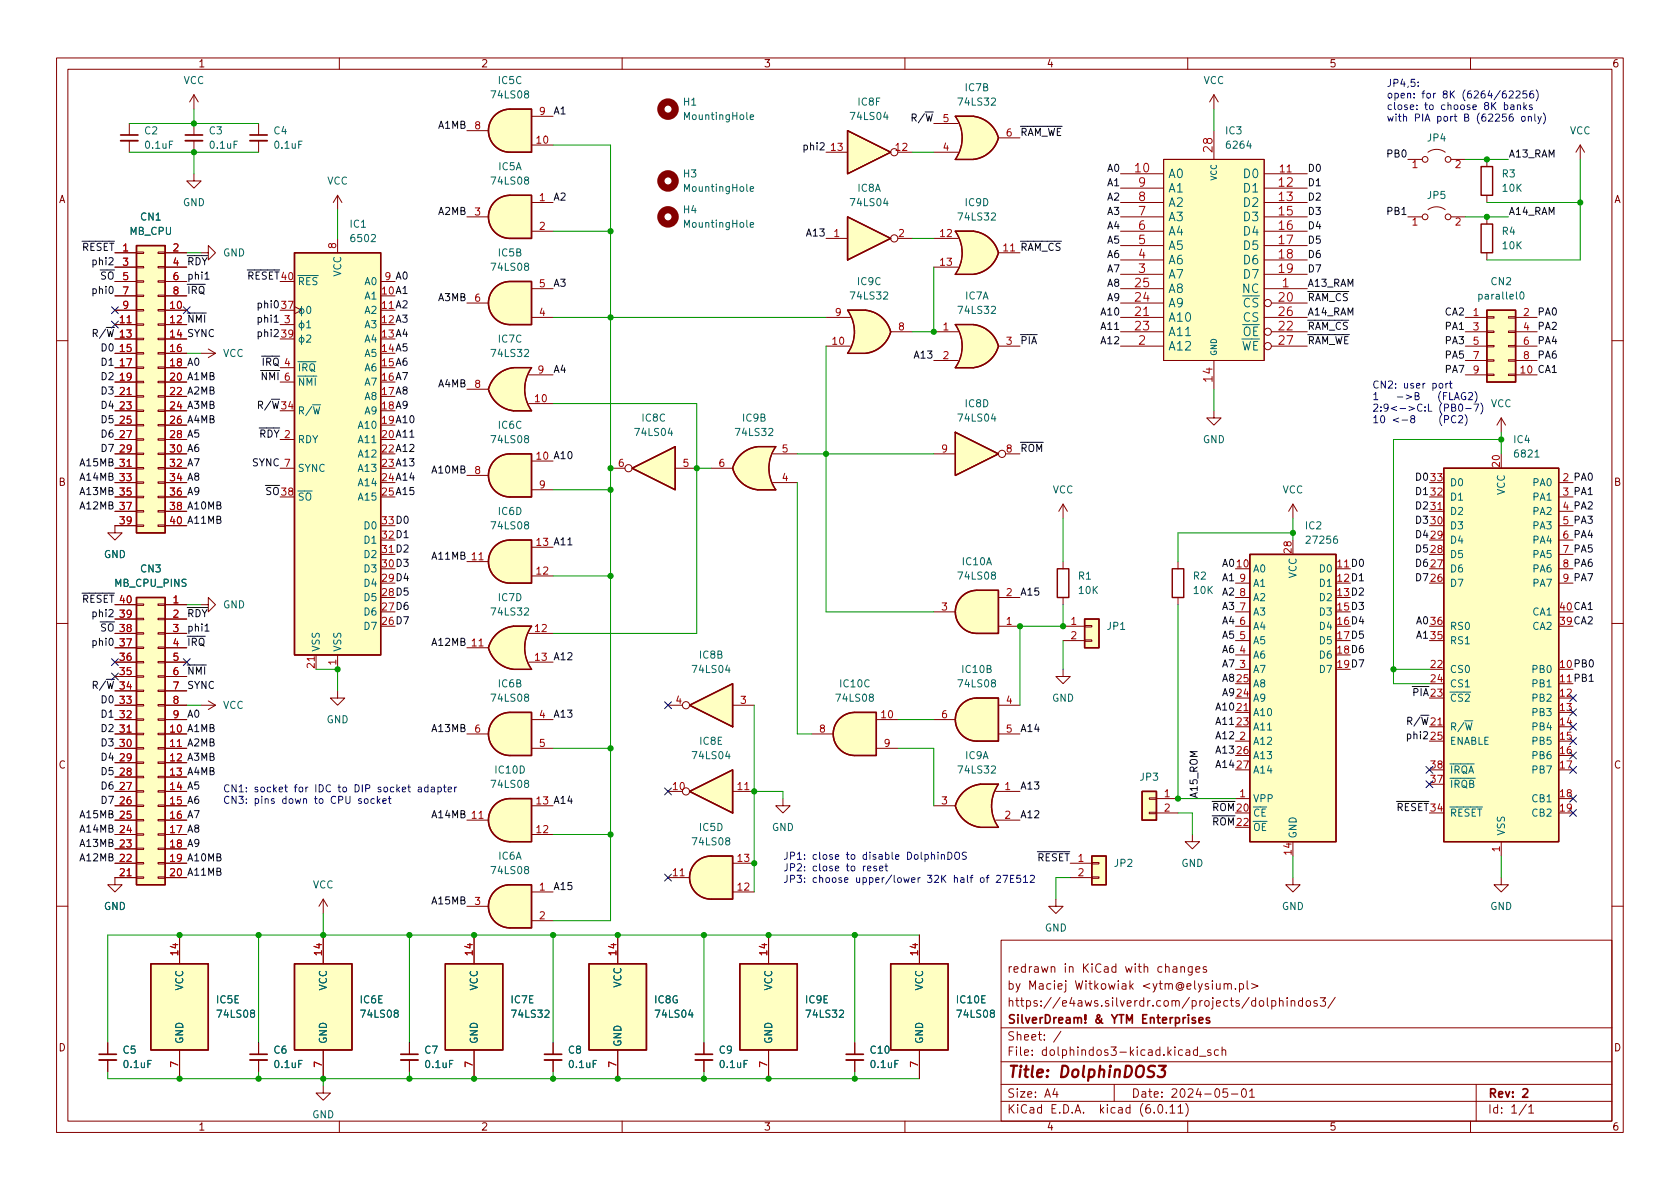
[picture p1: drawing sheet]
<svg xmlns="http://www.w3.org/2000/svg" width="297mm" height="210mm" viewBox="0 0 297 210" stroke-linecap="round" stroke-linejoin="round" font-family="sans-serif">
<defs><g id="words">
<g font-size="2.8" fill="#840000">
<text x="178" y="191.2">Title:</text>
<text x="187.3" y="191.2">DolphinDOS3</text>
</g>
<g font-size="2.1" fill="#a90000">
<text x="214.4" y="27.2" transform="rotate(-90 214.4 27.2)">28</text>
<text x="200.4" y="30.5">10</text>
<text x="201.1" y="35.6">8</text>
<text x="201.1" y="33">9</text>
<text x="225.8" y="33">12</text>
<text x="225.8" y="35.6">13</text>
<text x="201.1" y="40.6">6</text>
<text x="201.1" y="38.1">7</text>
<text x="225.8" y="38.1">15</text>
<text x="225.8" y="40.6">16</text>
<text x="201.1" y="45.7">4</text>
<text x="201.1" y="43.2">5</text>
<text x="225.8" y="43.2">17</text>
<text x="225.8" y="45.7">18</text>
<text x="200.4" y="53.3">24</text>
<text x="200.4" y="50.8">25</text>
<text x="201.1" y="48.3">3</text>
<text x="225.8" y="48.3">19</text>
<text x="225.8" y="53.3">20</text>
<text x="226.5" y="50.8">1</text>
<text x="200.4" y="55.9">21</text>
<text x="200.4" y="58.4">23</text>
<text x="225.8" y="58.4">22</text>
<text x="225.8" y="55.9">26</text>
<text x="201.1" y="61">2</text>
<text x="225.8" y="61">27</text>
<text x="214.4" y="67.8" transform="rotate(-90 214.4 67.8)">14</text>
</g>
<g font-size="2.1" fill="#006464">
<text x="206.5" y="32">A0</text>
<text x="206.5" y="34.5">A1</text>
<text x="219.6" y="32">D0</text>
<text x="219.6" y="34.5">D1</text>
<text x="206.5" y="39.6">A3</text>
<text x="206.5" y="37">A2</text>
<text x="219.6" y="37">D2</text>
<text x="219.6" y="39.6">D3</text>
<text x="206.5" y="47.2">A6</text>
<text x="206.5" y="44.7">A5</text>
<text x="206.5" y="42.1">A4</text>
<text x="219.6" y="42.1">D4</text>
<text x="219.6" y="44.7">D5</text>
<text x="219.6" y="47.2">D6</text>
<text x="206.5" y="52.3">A8</text>
<text x="206.5" y="49.7">A7</text>
<text x="219.5" y="52.3">NC</text>
<text x="219.6" y="49.7">D7</text>
<text x="206.5" y="57.4">A10</text>
<text x="206.5" y="59.9">A11</text>
<text x="206.5" y="54.8">A9</text>
<text x="219.6" y="54.8">~{CS}</text>
<text x="219.6" y="59.9">~{OE}</text>
<text x="219.6" y="57.4">CS</text>
<text x="206.5" y="62.4">A12</text>
<text x="219.5" y="62.4">~{WE}</text>
</g>
<g font-size="2.1" fill="#840000">
<text x="178" y="172.5">redrawn</text>
<text x="188.1" y="172.5">in</text>
<text x="191.4" y="172.5">KiCad</text>
<text x="199.2" y="172.5">with</text>
<text x="205" y="172.5">changes</text>
<text x="178" y="178.5">https://e4aws.silverdr.com/projects/dolphindos3/</text>
<text x="178" y="175.5">by</text>
<text x="181.8" y="175.5">Maciej</text>
<text x="190.2" y="175.5">Witkowiak</text>
<text x="202.2" y="175.5">&lt;ytm@elysium.pl&gt;</text>
<text x="178" y="184.5">Sheet:</text>
<text x="178" y="181.5">SilverDream!</text>
<text x="193.5" y="181.5">&amp;</text>
<text x="196.8" y="181.5">YTM Enterprises</text>
<text x="178" y="187.2">File:</text>
<text x="184.4" y="187.2">dolphindos3-kicad.kicad_sch</text>
<text x="178" y="197.4">KiCad</text>
<text x="178" y="194.6">Size:</text>
<text x="184.7" y="194.6">A4</text>
<text x="185.7" y="197.4">E.D.A.</text>
<text x="194.6" y="197.4">kicad</text>
<text x="200" y="194.6">Date:</text>
<text x="201.8" y="197.4">(6.0.11)</text>
<text x="207" y="194.6">2024-05-01</text>
<text x="263" y="194.6">Rev:</text>
<text x="263" y="197.4">Id:</text>
<text x="267.1" y="197.4">1/1</text>
<text x="269.1" y="194.6">2</text>
</g>
<g font-size="1.8" fill="#006464">
<text x="32.4" y="15.2">VCC</text>
<text x="86.6" y="17.8">74LS08</text>
<text x="87.9" y="15.2">IC5C</text>
<text x="170.5" y="16.5">IC7B</text>
<text x="212.7" y="15.2">VCC</text>
<text x="120.7" y="19.1">H1</text>
<text x="120.7" y="21.6">MountingHole</text>
<text x="150.1" y="21.6">74LS04</text>
<text x="151.5" y="19.1">IC8F</text>
<text x="169.1" y="19.1">74LS32</text>
<text x="25.4" y="24.1">C2</text>
<text x="25.4" y="26.7">0.1uF</text>
<text x="36.8" y="24.1">C3</text>
<text x="36.8" y="26.7">0.1uF</text>
<text x="48.3" y="24.1">C4</text>
<text x="48.3" y="26.7">0.1uF</text>
<text x="216.5" y="24.1">IC3</text>
<text x="216.5" y="26.7">6264</text>
<text x="252.2" y="25.4">JP4</text>
<text x="277.5" y="24.1">VCC</text>
<text x="57.8" y="33">VCC</text>
<text x="86.6" y="33">74LS08</text>
<text x="88" y="30.5">IC5A</text>
<text x="120.7" y="31.8">H3</text>
<text x="120.7" y="34.3">MountingHole</text>
<text x="151.5" y="34.3">IC8A</text>
<text x="252.2" y="35.6">JP5</text>
<text x="265.4" y="31.8">R3</text>
<text x="265.4" y="34.3">10K</text>
<text x="22.8" y="41.9">MB_CPU</text>
<text x="24.7" y="39.4">CN1</text>
<text x="32.3" y="36.8">GND</text>
<text x="61.7" y="40.6">IC1</text>
<text x="120.7" y="38.1">H4</text>
<text x="120.7" y="40.6">MountingHole</text>
<text x="150.1" y="36.8">74LS04</text>
<text x="169.1" y="39.4">74LS32</text>
<text x="170.5" y="36.8">IC9D</text>
<text x="265.4" y="41.9">R4</text>
<text x="39.4" y="45.7">GND</text>
<text x="61.7" y="43.2">6502</text>
<text x="87.9" y="45.7">IC5B</text>
<text x="265.4" y="44.5">10K</text>
<text x="52.6" y="50.8">~{RES}</text>
<text x="60.7" y="49" transform="rotate(-90 60.7 49)">VCC</text>
<text x="64.4" y="53.3">A1</text>
<text x="64.4" y="50.8">A0</text>
<text x="86.6" y="48.3">74LS08</text>
<text x="150.1" y="53.3">74LS32</text>
<text x="151.4" y="50.8">IC9C</text>
<text x="170.6" y="53.3">IC7A</text>
<text x="261.1" y="53.3">parallel0</text>
<text x="263.4" y="50.8">CN2</text>
<text x="64.4" y="55.9">A2</text>
<text x="64.4" y="58.4">A3</text>
<text x="169.1" y="55.9">74LS32</text>
<text x="39.4" y="63.5">VCC</text>
<text x="64.4" y="61">A4</text>
<text x="64.4" y="63.5">A5</text>
<text x="86.6" y="63.5">74LS32</text>
<text x="87.9" y="61">IC7C</text>
<text x="52.6" y="66">~{IRQ}</text>
<text x="64.4" y="66">A6</text>
<text x="64.4" y="68.6">A7</text>
<text x="64.4" y="71.1">A8</text>
<text x="52.6" y="73.7">R/~{W}</text>
<text x="63.1" y="76.2">A10</text>
<text x="64.4" y="73.7">A9</text>
<text x="87.9" y="76.2">IC6C</text>
<text x="112" y="77.5">74LS04</text>
<text x="113.3" y="74.9">IC8C</text>
<text x="129.7" y="77.5">74LS32</text>
<text x="131.1" y="74.9">IC9B</text>
<text x="169.1" y="74.9">74LS04</text>
<text x="170.5" y="72.4">IC8D</text>
<text x="263.5" y="72.4">VCC</text>
<text x="52.6" y="78.7">RDY</text>
<text x="52.6" y="83.8">SYNC</text>
<text x="63.1" y="78.7">A11</text>
<text x="63.1" y="81.3">A12</text>
<text x="63.1" y="83.8">A13</text>
<text x="86.6" y="78.7">74LS08</text>
<text x="212.6" y="78.7">GND</text>
<text x="267.5" y="78.7">IC4</text>
<text x="267.5" y="81.3">6821</text>
<text x="63.1" y="86.4">A14</text>
<text x="63.1" y="88.9">A15</text>
<text x="186.1" y="87.6">VCC</text>
<text x="226.7" y="87.6">VCC</text>
<text x="256.3" y="88.9">D1</text>
<text x="256.3" y="86.4">D0</text>
<text x="266.5" y="87.6" transform="rotate(-90 266.5 87.6)">VCC</text>
<text x="270.9" y="86.4">PA0</text>
<text x="270.9" y="88.9">PA1</text>
<text x="64.2" y="94">D0</text>
<text x="86.6" y="94">74LS08</text>
<text x="87.9" y="91.4">IC6D</text>
<text x="230.6" y="94">IC2</text>
<text x="256.3" y="94">D3</text>
<text x="256.3" y="91.4">D2</text>
<text x="270.9" y="91.4">PA2</text>
<text x="270.9" y="94">PA3</text>
<text x="18.3" y="99.1">GND</text>
<text x="24.7" y="101.6">CN3</text>
<text x="64.2" y="101.6">D3</text>
<text x="64.2" y="99.1">D2</text>
<text x="64.2" y="96.5">D1</text>
<text x="170" y="100.3">IC10A</text>
<text x="221.5" y="101.6">A0</text>
<text x="230.6" y="96.5">27256</text>
<text x="233.1" y="101.6">D0</text>
<text x="256.3" y="101.6">D6</text>
<text x="256.3" y="99.1">D5</text>
<text x="256.3" y="96.5">D4</text>
<text x="270.9" y="96.5">PA4</text>
<text x="270.9" y="99.1">PA5</text>
<text x="270.9" y="101.6">PA6</text>
<text x="20.1" y="104.1">MB_CPU_PINS</text>
<text x="39.4" y="108">GND</text>
<text x="64.2" y="106.7">D5</text>
<text x="64.2" y="104.1">D4</text>
<text x="87.9" y="106.7">IC7D</text>
<text x="169.1" y="102.9">74LS08</text>
<text x="190.5" y="102.9">R1</text>
<text x="190.5" y="105.4">10K</text>
<text x="210.8" y="102.9">R2</text>
<text x="210.8" y="105.4">10K</text>
<text x="221.5" y="106.7">A2</text>
<text x="221.5" y="104.1">A1</text>
<text x="229.6" y="102.3" transform="rotate(-90 229.6 102.3)">VCC</text>
<text x="233.1" y="104.1">D1</text>
<text x="233.1" y="106.7">D2</text>
<text x="256.3" y="104.1">D7</text>
<text x="270.9" y="104.1">PA7</text>
<text x="64.2" y="111.8">D7</text>
<text x="64.2" y="109.2">D6</text>
<text x="86.6" y="109.2">74LS32</text>
<text x="195.6" y="111.8">JP1</text>
<text x="221.5" y="111.8">A4</text>
<text x="221.5" y="109.2">A3</text>
<text x="233.1" y="109.2">D3</text>
<text x="233.1" y="111.8">D4</text>
<text x="256.3" y="111.8">RS0</text>
<text x="270.9" y="111.8">CA2</text>
<text x="270.9" y="109.2">CA1</text>
<text x="56.9" y="115.3" transform="rotate(-90 56.9 115.3)">VSS</text>
<text x="60.7" y="115.3" transform="rotate(-90 60.7 115.3)">VSS</text>
<text x="122.1" y="119.4">74LS04</text>
<text x="123.5" y="116.8">IC8B</text>
<text x="169.9" y="119.4">IC10B</text>
<text x="221.5" y="119.4">A7</text>
<text x="221.5" y="116.8">A6</text>
<text x="221.5" y="114.3">A5</text>
<text x="233.1" y="114.3">D5</text>
<text x="233.1" y="116.8">D6</text>
<text x="233.1" y="119.4">D7</text>
<text x="256.3" y="119.4">CS0</text>
<text x="256.3" y="114.3">RS1</text>
<text x="270.7" y="119.4">PB0</text>
<text x="39.4" y="125.7">VCC</text>
<text x="86.6" y="124.5">74LS08</text>
<text x="87.9" y="121.9">IC6B</text>
<text x="147.5" y="124.5">74LS08</text>
<text x="148.3" y="121.9">IC10C</text>
<text x="169.1" y="121.9">74LS08</text>
<text x="185.9" y="124.5">GND</text>
<text x="221.5" y="124.5">A9</text>
<text x="221.5" y="121.9">A8</text>
<text x="256.3" y="121.9">CS1</text>
<text x="270.7" y="121.9">PB1</text>
<text x="270.7" y="124.5">PB2</text>
<text x="57.7" y="128.3">GND</text>
<text x="221.5" y="127">A10</text>
<text x="221.5" y="129.5">A11</text>
<text x="256.3" y="129.5">R/~{W}</text>
<text x="270.7" y="127">PB3</text>
<text x="270.7" y="129.5">PB4</text>
<text x="87.3" y="137.2">IC10D</text>
<text x="122.1" y="134.6">74LS04</text>
<text x="123.5" y="132.1">IC8E</text>
<text x="169.1" y="137.2">74LS32</text>
<text x="170.6" y="134.6">IC9A</text>
<text x="221.5" y="132.1">A12</text>
<text x="221.5" y="134.6">A13</text>
<text x="221.5" y="137.2">A14</text>
<text x="256.3" y="132.1">ENABLE</text>
<text x="256.3" y="137.2">~{IRQA}</text>
<text x="270.7" y="132.1">PB5</text>
<text x="270.7" y="134.6">PB6</text>
<text x="270.7" y="137.2">PB7</text>
<text x="86.6" y="139.7">74LS08</text>
<text x="201.4" y="138.4">JP3</text>
<text x="221.5" y="142.2">VPP</text>
<text x="256.3" y="139.7">~{IRQB}</text>
<text x="270.7" y="142.2">CB1</text>
<text x="122.1" y="149.9">74LS08</text>
<text x="123.5" y="147.3">IC5D</text>
<text x="136.4" y="147.3">GND</text>
<text x="221.5" y="144.8">~{CE}</text>
<text x="221.5" y="147.3">~{OE}</text>
<text x="229.6" y="148.3" transform="rotate(-90 229.6 148.3)">GND</text>
<text x="256.3" y="144.8">~{RESET}</text>
<text x="266.5" y="147.8" transform="rotate(-90 266.5 147.8)">VSS</text>
<text x="270.7" y="144.8">CB2</text>
<text x="86.6" y="154.9">74LS08</text>
<text x="88" y="152.4">IC6A</text>
<text x="196.9" y="153.7">JP2</text>
<text x="208.8" y="153.7">GND</text>
<text x="18.3" y="161.3">GND</text>
<text x="55.3" y="157.5">VCC</text>
<text x="226.6" y="161.3">GND</text>
<text x="263.4" y="161.3">GND</text>
<text x="184.7" y="165.1">GND</text>
<text x="32.8" y="175.2" transform="rotate(-90 32.8 175.2)">VCC</text>
<text x="38.1" y="177.8">IC5E</text>
<text x="58.2" y="175.2" transform="rotate(-90 58.2 175.2)">VCC</text>
<text x="63.5" y="177.8">IC6E</text>
<text x="84.8" y="175.2" transform="rotate(-90 84.8 175.2)">VCC</text>
<text x="90.2" y="177.8">IC7E</text>
<text x="110.2" y="174.7" transform="rotate(-90 110.2 174.7)">VCC</text>
<text x="115.6" y="177.8">IC8G</text>
<text x="136.9" y="175.2" transform="rotate(-90 136.9 175.2)">VCC</text>
<text x="142.2" y="177.8">IC9E</text>
<text x="163.6" y="175.2" transform="rotate(-90 163.6 175.2)">VCC</text>
<text x="168.9" y="177.8">IC10E</text>
<text x="32.8" y="184.7" transform="rotate(-90 32.8 184.7)">GND</text>
<text x="38.1" y="180.3">74LS08</text>
<text x="58.2" y="184.7" transform="rotate(-90 58.2 184.7)">GND</text>
<text x="63.5" y="180.3">74LS08</text>
<text x="84.8" y="184.7" transform="rotate(-90 84.8 184.7)">GND</text>
<text x="90.2" y="180.3">74LS32</text>
<text x="110.2" y="185.2" transform="rotate(-90 110.2 185.2)">GND</text>
<text x="115.6" y="180.3">74LS04</text>
<text x="136.9" y="184.7" transform="rotate(-90 136.9 184.7)">GND</text>
<text x="142.2" y="180.3">74LS32</text>
<text x="163.6" y="184.7" transform="rotate(-90 163.6 184.7)">GND</text>
<text x="168.9" y="180.3">74LS08</text>
<text x="21.6" y="186.7">C5</text>
<text x="21.6" y="189.2">0.1uF</text>
<text x="48.3" y="186.7">C6</text>
<text x="48.3" y="189.2">0.1uF</text>
<text x="74.9" y="186.7">C7</text>
<text x="74.9" y="189.2">0.1uF</text>
<text x="100.3" y="186.7">C8</text>
<text x="100.3" y="189.2">0.1uF</text>
<text x="127" y="186.7">C9</text>
<text x="127" y="189.2">0.1uF</text>
<text x="153.7" y="186.7">C10</text>
<text x="153.7" y="189.2">0.1uF</text>
<text x="55.1" y="198.1">GND</text>
</g>
<g font-size="1.8" fill="#840000">
<text x="35" y="12.3">1</text>
<text x="85" y="12.3">2</text>
<text x="135" y="12.3">3</text>
<text x="185" y="12.3">4</text>
<text x="235" y="12.3">5</text>
<text x="285" y="12.3">6</text>
<text x="10.4" y="36.3">A</text>
<text x="285.4" y="36.3">A</text>
<text x="10.3" y="86.3">B</text>
<text x="285.3" y="86.3">B</text>
<text x="10.3" y="136.3">C</text>
<text x="285.3" y="136.3">C</text>
<text x="10.3" y="186.3">D</text>
<text x="285.3" y="186.3">D</text>
<text x="35" y="200.3">1</text>
<text x="85" y="200.3">2</text>
<text x="135" y="200.3">3</text>
<text x="185" y="200.3">4</text>
<text x="235" y="200.3">5</text>
<text x="285" y="200.3">6</text>
</g>
<g font-size="1.8" fill="#0000c2">
<text x="245.1" y="15.4">JP4,5:</text>
<text x="245.1" y="17.4">open:</text>
<text x="251.4" y="17.4">for</text>
<text x="255.2" y="17.4">8K</text>
<text x="258.7" y="17.4">(6264/62256)</text>
<text x="245.1" y="19.4">close:</text>
<text x="245.1" y="21.5">with</text>
<text x="250" y="21.5">PIA port</text>
<text x="251.9" y="19.4">to</text>
<text x="254.8" y="19.4">choose</text>
<text x="259.1" y="21.5">B (62256</text>
<text x="262.6" y="19.4">8K</text>
<text x="266.2" y="19.4">banks</text>
<text x="269.5" y="21.5">only)</text>
<text x="242.6" y="68.7">CN2:</text>
<text x="242.6" y="70.7">1</text>
<text x="247.1" y="70.7">-&gt;B</text>
<text x="248.1" y="68.7">user</text>
<text x="253.3" y="68.7">port</text>
<text x="254.9" y="70.7">(FLAG2)</text>
<text x="242.6" y="72.8">2:9&lt;-&gt;C:L</text>
<text x="242.6" y="74.8">10</text>
<text x="246.1" y="74.8">&lt;-8</text>
<text x="254.3" y="72.8">(PB0-7)</text>
<text x="254.9" y="74.8">(PC2)</text>
<text x="39.4" y="140.1">CN1:</text>
<text x="39.4" y="142.1">CN3:</text>
<text x="44.9" y="140.1">socket</text>
<text x="44.9" y="142.1">pins</text>
<text x="50" y="142.1">down</text>
<text x="52.1" y="140.1">for</text>
<text x="55.9" y="142.1">to</text>
<text x="55.9" y="140.1">IDC to</text>
<text x="58.8" y="142.1">CPU</text>
<text x="63.2" y="140.1">DIP</text>
<text x="63.8" y="142.1">socket</text>
<text x="67.4" y="140.1">socket</text>
<text x="74.7" y="140.1">adapter</text>
<text x="138.4" y="152">JP1:</text>
<text x="138.4" y="154.1">JP2:</text>
<text x="143.6" y="152">close</text>
<text x="143.6" y="154.1">close</text>
<text x="149.7" y="152">to</text>
<text x="149.7" y="154.1">to</text>
<text x="152.7" y="152">disable</text>
<text x="152.7" y="154.1">reset</text>
<text x="160.7" y="152">DolphinDOS</text>
<text x="138.4" y="156.1">JP3:</text>
<text x="143.6" y="156.1">choose</text>
<text x="151.4" y="156.1">upper/lower</text>
<text x="164.2" y="156.1">32K</text>
<text x="169" y="156.1">half</text>
<text x="173.8" y="156.1">of</text>
<text x="176.8" y="156.1">27E512</text>
</g>
<g font-size="1.8" fill="#0f0f0f">
<text x="77.4" y="22.8">A1MB</text>
<text x="97.8" y="20.2">A1</text>
<text x="160.9" y="21.5">R/~{W}5</text>
<text x="141.8" y="26.6">phi2</text>
<text x="180.3" y="24">~{RAM_WE}</text>
<text x="245" y="27.8">PB0</text>
<text x="266.7" y="27.8">A13_RAM</text>
<text x="97.8" y="35.5">A2</text>
<text x="195.7" y="35.5">A2</text>
<text x="195.7" y="32.9">A1</text>
<text x="195.7" y="30.4">A0</text>
<text x="231.1" y="35.5">D2</text>
<text x="231.1" y="32.9">D1</text>
<text x="231.1" y="30.4">D0</text>
<text x="77.4" y="38">A2MB</text>
<text x="142.4" y="41.8">A13</text>
<text x="195.7" y="40.5">A4</text>
<text x="195.7" y="38">A3</text>
<text x="231.1" y="38">D3</text>
<text x="231.1" y="40.5">D4</text>
<text x="245" y="38">PB1</text>
<text x="266.7" y="38">A14_RAM</text>
<text x="14.4" y="44.3">~{RESET}</text>
<text x="16.1" y="46.9">phi2</text>
<text x="33" y="46.9">~{RDY}</text>
<text x="177.1" y="44.4">11 ~{RAM_CS}</text>
<text x="195.7" y="45.6">A6</text>
<text x="195.7" y="43.1">A5</text>
<text x="231.1" y="45.6">D6</text>
<text x="231.1" y="43.1">D5</text>
<text x="16.1" y="52">phi0</text>
<text x="17.6" y="49.4">~{SO}</text>
<text x="33" y="49.4">phi1</text>
<text x="33" y="52">~{IRQ}</text>
<text x="43.6" y="49.4">~{RESET}</text>
<text x="49.5" y="49.5">40</text>
<text x="67.3" y="52.1">10 A1</text>
<text x="67.9" y="49.5">9 A0</text>
<text x="77.4" y="53.2">A3MB</text>
<text x="97.8" y="50.7">A3</text>
<text x="195.7" y="53.2">A9</text>
<text x="195.7" y="50.7">A8</text>
<text x="195.7" y="48.2">A7</text>
<text x="231.1" y="53.2">~{RAM_CS}</text>
<text x="231.1" y="48.2">D7</text>
<text x="231.1" y="50.7">A13_RAM</text>
<text x="16.1" y="59.6">R/~{W}</text>
<text x="29.8" y="57.1">12 ~{NMI}</text>
<text x="29.8" y="59.7">14 SYNC</text>
<text x="45.3" y="54.5">phi0</text>
<text x="45.3" y="57">phi1</text>
<text x="45.3" y="59.6">phi2</text>
<text x="67.3" y="54.6">11 A2</text>
<text x="67.3" y="57.1">12 A3</text>
<text x="67.3" y="59.7">13 A4</text>
<text x="194.5" y="55.8">A10</text>
<text x="194.5" y="58.3">A11</text>
<text x="231.1" y="55.8">A14_RAM</text>
<text x="231.1" y="58.3">~{RAM_CS}</text>
<text x="255.4" y="58.3">PA1</text>
<text x="255.4" y="55.8">CA2</text>
<text x="271.8" y="58.3">PA2</text>
<text x="271.8" y="55.8">PA0</text>
<text x="17.7" y="64.7">D1</text>
<text x="17.7" y="62.1">D0</text>
<text x="29.8" y="64.8">18 A0</text>
<text x="46.2" y="64.7">~{IRQ}</text>
<text x="67.3" y="62.2">14 A5</text>
<text x="67.3" y="64.8">15 A6</text>
<text x="97.8" y="65.9">A4</text>
<text x="161.4" y="63.4">A13</text>
<text x="180.3" y="60.9">~{PIA}</text>
<text x="194.5" y="60.9">A12</text>
<text x="231.1" y="60.9">~{RAM_WE}</text>
<text x="255.4" y="60.9">PA3</text>
<text x="255.4" y="65.9">PA7</text>
<text x="255.4" y="63.4">PA5</text>
<text x="271.8" y="63.4">PA6</text>
<text x="271.8" y="60.9">PA4</text>
<text x="17.7" y="67.2">D2</text>
<text x="17.7" y="69.7">D3</text>
<text x="29.8" y="67.3">20 A1MB</text>
<text x="29.8" y="69.8">22 A2MB</text>
<text x="67.3" y="67.3">16 A7</text>
<text x="67.3" y="69.8">17 A8</text>
<text x="77.4" y="68.5">A4MB</text>
<text x="268.6" y="66">10 CA1</text>
<text x="17.7" y="74.8">D5</text>
<text x="17.7" y="72.3">D4</text>
<text x="17.7" y="77.4">D6</text>
<text x="29.8" y="72.4">24 A3MB</text>
<text x="29.8" y="74.9">26 A4MB</text>
<text x="29.8" y="77.5">28 A5</text>
<text x="45.3" y="72.3">R/~{W}</text>
<text x="45.7" y="77.4">~{RDY}</text>
<text x="67.3" y="72.4">18 A9</text>
<text x="67.3" y="74.9">19 A10</text>
<text x="67.3" y="77.5">20 A11</text>
<text x="13.9" y="82.4">A15MB 31</text>
<text x="17.7" y="79.9">D7</text>
<text x="29.8" y="80">30 A6</text>
<text x="29.8" y="82.5">32 A7</text>
<text x="44.5" y="82.4">SYNC 7</text>
<text x="67.3" y="80">22 A12</text>
<text x="67.3" y="82.5">23 A13</text>
<text x="76.2" y="83.7">A10MB</text>
<text x="94.6" y="81.3">10 A10</text>
<text x="180.3" y="79.9">~{ROM}</text>
<text x="13.9" y="87.5">A13MB 35</text>
<text x="13.9" y="85">A14MB 33</text>
<text x="29.8" y="85.1">34 A8</text>
<text x="29.8" y="87.6">36 A9</text>
<text x="46.8" y="87.5">~{SO}</text>
<text x="67.3" y="85.1">24 A14</text>
<text x="67.3" y="87.6">25 A15</text>
<text x="250.1" y="87.5">D1</text>
<text x="250.1" y="85">D0</text>
<text x="276.2" y="85.1">2 PA0</text>
<text x="276.2" y="87.6">3 PA1</text>
<text x="13.9" y="90.1">A12MB 37</text>
<text x="29.8" y="90.2">38 A10MB</text>
<text x="29.8" y="92.7">40 A11MB</text>
<text x="67.3" y="95.2">32 D1</text>
<text x="67.3" y="92.7">33 D0</text>
<text x="250.1" y="92.6">D3</text>
<text x="250.1" y="95.1">D4</text>
<text x="250.1" y="90.1">D2</text>
<text x="252.7" y="95.2">29</text>
<text x="276.2" y="90.2">4 PA2</text>
<text x="276.2" y="92.7">5 PA3</text>
<text x="276.2" y="95.2">6 PA4</text>
<text x="67.3" y="100.3">30 D3</text>
<text x="67.3" y="97.8">31 D2</text>
<text x="76.2" y="99">A11MB 11</text>
<text x="94.6" y="96.5">13 A11</text>
<text x="216" y="100.2">A010</text>
<text x="236.2" y="100.3">11 D0</text>
<text x="250.1" y="100.2">D6</text>
<text x="250.1" y="97.7">D5</text>
<text x="276.2" y="97.8">7 PA5</text>
<text x="276.2" y="100.3">8 PA6</text>
<text x="14.4" y="106.6">~{RESET}</text>
<text x="67.3" y="107.9">27 D6</text>
<text x="67.3" y="105.4">28 D5</text>
<text x="67.3" y="102.9">29 D4</text>
<text x="180.3" y="105.3">A15</text>
<text x="216" y="105.3">A2</text>
<text x="216" y="107.8">A3</text>
<text x="216" y="102.8">A1</text>
<text x="236.2" y="102.9">12 D1</text>
<text x="236.2" y="105.4">13 D2</text>
<text x="236.2" y="107.9">15 D3</text>
<text x="250.1" y="102.8">D7</text>
<text x="275.6" y="107.9">40 CA1</text>
<text x="276.2" y="102.9">9 PA7</text>
<text x="16.1" y="109.1">phi2</text>
<text x="17.6" y="111.7">~{SO}</text>
<text x="33" y="111.7">phi1</text>
<text x="33" y="109.1">~{RDY}</text>
<text x="67.3" y="110.5">26 D7</text>
<text x="216" y="112.9">A5</text>
<text x="216" y="110.4">A4</text>
<text x="236.2" y="110.5">16 D4</text>
<text x="236.2" y="113">17 D5</text>
<text x="250.3" y="112.9">A135</text>
<text x="250.3" y="110.4">A036</text>
<text x="275.6" y="110.5">39 CA2</text>
<text x="16.1" y="114.2">phi0</text>
<text x="33" y="119.3">~{NMI}</text>
<text x="33" y="114.2">~{IRQ}</text>
<text x="76.2" y="114.2">A12MB 11</text>
<text x="97.8" y="116.7">A12</text>
<text x="216" y="115.5">A6</text>
<text x="216" y="118">A7</text>
<text x="236.2" y="115.6">18 D6</text>
<text x="236.2" y="118.1">19 D7</text>
<text x="275.6" y="118.1">10 PB0</text>
<text x="16.1" y="121.8">R/~{W}</text>
<text x="17.7" y="124.4">D0</text>
<text x="33" y="121.8">SYNC</text>
<text x="214.8" y="125.6">A10</text>
<text x="216" y="123.1">A924</text>
<text x="216" y="120.5">A825</text>
<text x="249.6" y="123.1">~{PIA}</text>
<text x="275.6" y="120.6">11 PB1</text>
<text x="17.7" y="126.9">D1</text>
<text x="17.7" y="129.4">D2</text>
<text x="17.7" y="132">D3</text>
<text x="29.8" y="129.5">10 A1MB</text>
<text x="33" y="126.9">A0</text>
<text x="76.2" y="129.4">A13MB</text>
<text x="97.8" y="126.9">A13</text>
<text x="180.3" y="129.4">A14</text>
<text x="214.8" y="130.7">A12</text>
<text x="214.8" y="128.2">A11</text>
<text x="248.5" y="130.7">phi2</text>
<text x="248.5" y="128.2">R/~{W}</text>
<text x="17.7" y="134.5">D4</text>
<text x="17.7" y="137.1">D5</text>
<text x="29.8" y="134.6">12 A3MB</text>
<text x="29.8" y="137.2">13 A4MB</text>
<text x="214.8" y="135.8">A14</text>
<text x="214.8" y="133.2">A13</text>
<text x="218.4" y="135.9">27</text>
<text x="17.7" y="139.6">D6</text>
<text x="17.7" y="142.1">D7</text>
<text x="29.8" y="139.7">14 A5</text>
<text x="29.8" y="142.2">15 A6</text>
<text x="94.6" y="142.2">13 A14</text>
<text x="180.3" y="139.6">A13</text>
<text x="211.7" y="141.2" transform="rotate(-90 211.7 141.2)">A15_ROM</text>
<text x="214.2" y="143.4">~{ROM}</text>
<text x="246.8" y="143.4">~{RESET}</text>
<text x="252.7" y="143.5">34</text>
<text x="13.9" y="144.7">A15MB 25</text>
<text x="13.9" y="147.2">A14MB 24</text>
<text x="13.9" y="149.8">A13MB 23</text>
<text x="29.8" y="144.8">16 A7</text>
<text x="29.8" y="147.3">17 A8</text>
<text x="29.8" y="149.9">18 A9</text>
<text x="76.2" y="144.7">A14MB 11</text>
<text x="180.3" y="144.7">A12</text>
<text x="214.2" y="145.9">~{ROM}</text>
<text x="13.9" y="152.3">A12MB 22</text>
<text x="29.8" y="152.4">19 A10MB</text>
<text x="29.8" y="154.9">20 A11MB</text>
<text x="183.3" y="152.3">~{RESET}</text>
<text x="76.2" y="159.9">A15MB</text>
<text x="97.8" y="157.4">A15</text>
</g>
<g font-size="1.8" fill="#a90000">
<text x="83.8" y="22.9">8</text>
<text x="95.2" y="20.3">9</text>
<text x="94.6" y="25.4">10</text>
<text x="146.7" y="26.7">13</text>
<text x="158.1" y="26.7">12</text>
<text x="166.6" y="26.7">4</text>
<text x="177.8" y="24.1">6</text>
<text x="95.2" y="35.6">1</text>
<text x="226" y="30.5">11</text>
<text x="249.5" y="30.5">1</text>
<text x="83.8" y="38.1">3</text>
<text x="95.2" y="40.6">2</text>
<text x="147.3" y="41.9">1</text>
<text x="158.7" y="41.9">2</text>
<text x="166" y="41.9">12</text>
<text x="249.5" y="40.6">1</text>
<text x="21.5" y="44.4">1</text>
<text x="21.5" y="47">3</text>
<text x="30.4" y="44.4">2</text>
<text x="30.4" y="47">4</text>
<text x="59.4" y="44.1" transform="rotate(-90 59.4 44.1)">8</text>
<text x="166" y="47">13</text>
<text x="21.5" y="49.5">5</text>
<text x="21.5" y="52.1">7</text>
<text x="30.4" y="49.5">6</text>
<text x="30.4" y="52.1">8</text>
<text x="83.8" y="53.3">6</text>
<text x="95.2" y="50.8">5</text>
<text x="20.9" y="57.1">11</text>
<text x="20.9" y="59.7">13</text>
<text x="21.5" y="54.6">9</text>
<text x="29.8" y="54.6">10</text>
<text x="29.8" y="57.1">12</text>
<text x="29.8" y="59.7">14</text>
<text x="49.5" y="54.6">37</text>
<text x="49.5" y="59.7">39</text>
<text x="50.1" y="57.1">3</text>
<text x="95.2" y="55.9">4</text>
<text x="147.5" y="55.9">9</text>
<text x="158.7" y="58.4">8</text>
<text x="166.6" y="58.4">1</text>
<text x="260.3" y="55.9">1</text>
<text x="260.3" y="58.4">3</text>
<text x="269.2" y="55.9">2</text>
<text x="269.2" y="58.4">4</text>
<text x="20.9" y="62.2">15</text>
<text x="20.9" y="64.8">17</text>
<text x="29.8" y="62.2">16</text>
<text x="29.8" y="64.8">18</text>
<text x="50.1" y="64.8">4</text>
<text x="146.9" y="61">10</text>
<text x="166.6" y="63.5">2</text>
<text x="177.8" y="61">3</text>
<text x="260.3" y="61">5</text>
<text x="260.3" y="63.5">7</text>
<text x="269.2" y="61">6</text>
<text x="269.2" y="63.5">8</text>
<text x="20.9" y="67.3">19</text>
<text x="20.9" y="69.8">21</text>
<text x="29.8" y="67.3">20</text>
<text x="29.8" y="69.8">22</text>
<text x="50.1" y="67.3">6</text>
<text x="83.8" y="68.6">8</text>
<text x="94.3" y="71.1">10</text>
<text x="95" y="66">9</text>
<text x="260.3" y="66">9</text>
<text x="20.9" y="72.4">23</text>
<text x="20.9" y="74.9">25</text>
<text x="20.9" y="77.5">27</text>
<text x="29.8" y="72.4">24</text>
<text x="29.8" y="74.9">26</text>
<text x="29.8" y="77.5">28</text>
<text x="49.5" y="72.4">34</text>
<text x="50.1" y="77.5">2</text>
<text x="20.9" y="80">29</text>
<text x="20.9" y="82.5">31</text>
<text x="29.8" y="80">30</text>
<text x="29.8" y="82.5">32</text>
<text x="83.8" y="83.8">8</text>
<text x="109.2" y="82.5">6</text>
<text x="120.6" y="82.5">5</text>
<text x="127" y="82.5">6</text>
<text x="138.1" y="80">5</text>
<text x="166.3" y="80">9</text>
<text x="177.8" y="80">8</text>
<text x="265.2" y="82.8" transform="rotate(-90 265.2 82.8)">20</text>
<text x="20.9" y="85.1">33</text>
<text x="20.9" y="87.6">35</text>
<text x="29.8" y="85.1">34</text>
<text x="29.8" y="87.6">36</text>
<text x="49.5" y="87.6">38</text>
<text x="95.2" y="86.4">9</text>
<text x="138.1" y="85.1">4</text>
<text x="252.7" y="87.6">32</text>
<text x="252.7" y="85.1">33</text>
<text x="20.9" y="92.7">39</text>
<text x="20.9" y="90.2">37</text>
<text x="29.8" y="90.2">38</text>
<text x="29.8" y="92.7">40</text>
<text x="252.7" y="92.7">30</text>
<text x="252.7" y="90.2">31</text>
<text x="94.6" y="101.6">12</text>
<text x="228.3" y="98.1" transform="rotate(-90 228.3 98.1)">28</text>
<text x="252.7" y="100.3">27</text>
<text x="252.7" y="97.8">28</text>
<text x="20.9" y="106.7">40</text>
<text x="30.4" y="106.7">1</text>
<text x="166.3" y="107.9">3</text>
<text x="177.8" y="105.4">2</text>
<text x="219" y="107.9">7</text>
<text x="219" y="105.4">8</text>
<text x="219" y="102.9">9</text>
<text x="252.7" y="102.9">26</text>
<text x="20.9" y="111.8">38</text>
<text x="20.9" y="109.2">39</text>
<text x="30.4" y="109.2">2</text>
<text x="30.4" y="111.8">3</text>
<text x="94.3" y="111.8">12</text>
<text x="177.8" y="110.5">1</text>
<text x="189.2" y="110.5">1</text>
<text x="189.2" y="113">2</text>
<text x="219" y="113">5</text>
<text x="219" y="110.5">6</text>
<text x="20.9" y="119.4">35</text>
<text x="20.9" y="116.8">36</text>
<text x="20.9" y="114.3">37</text>
<text x="30.4" y="114.3">4</text>
<text x="30.4" y="116.8">5</text>
<text x="30.4" y="119.4">6</text>
<text x="55.6" y="118.4" transform="rotate(-90 55.6 118.4)">21</text>
<text x="59.4" y="117.8" transform="rotate(-90 59.4 117.8)">1</text>
<text x="94.3" y="116.8">13</text>
<text x="219" y="118.1">3</text>
<text x="219" y="115.6">4</text>
<text x="252.7" y="118.1">22</text>
<text x="20.9" y="124.5">33</text>
<text x="20.9" y="121.9">34</text>
<text x="30.4" y="121.9">7</text>
<text x="30.4" y="124.5">8</text>
<text x="119.3" y="124.5">4</text>
<text x="130.8" y="124.5">3</text>
<text x="177.8" y="124.5">4</text>
<text x="218.4" y="125.7">21</text>
<text x="252.7" y="123.2">23</text>
<text x="252.7" y="120.6">24</text>
<text x="275.6" y="123.2">12</text>
<text x="275.6" y="125.7">13</text>
<text x="20.9" y="129.5">31</text>
<text x="20.9" y="127">32</text>
<text x="29.8" y="129.5">10</text>
<text x="30.4" y="127">9</text>
<text x="83.8" y="129.5">6</text>
<text x="95.2" y="127">4</text>
<text x="144.7" y="129.5">8</text>
<text x="155.6" y="127">10</text>
<text x="166.3" y="127">6</text>
<text x="177.8" y="129.5">5</text>
<text x="218.4" y="128.3">23</text>
<text x="219" y="130.8">2</text>
<text x="252.7" y="128.3">21</text>
<text x="252.7" y="130.8">25</text>
<text x="275.6" y="128.3">14</text>
<text x="275.6" y="130.8">15</text>
<text x="20.9" y="137.2">28</text>
<text x="20.9" y="134.6">29</text>
<text x="20.9" y="132.1">30</text>
<text x="29.8" y="132.1">11 A2MB</text>
<text x="29.8" y="132.1">11</text>
<text x="29.8" y="134.6">12</text>
<text x="29.8" y="137.2">13</text>
<text x="95.2" y="132.1">5</text>
<text x="156.2" y="132.1">9</text>
<text x="218.4" y="133.3">26</text>
<text x="252.7" y="135.9">38</text>
<text x="275.6" y="133.3">16</text>
<text x="275.6" y="135.9">17</text>
<text x="20.9" y="142.2">26</text>
<text x="20.9" y="139.7">27</text>
<text x="29.8" y="139.7">14</text>
<text x="29.8" y="142.2">15</text>
<text x="118.7" y="139.7">10</text>
<text x="130.2" y="139.7">11</text>
<text x="166.3" y="142.2">3</text>
<text x="177.5" y="139.7">1</text>
<text x="205.7" y="141">1</text>
<text x="205.7" y="143.5">2</text>
<text x="218.4" y="143.5">20</text>
<text x="219" y="141">1</text>
<text x="252.7" y="138.4">37</text>
<text x="275.6" y="141">18</text>
<text x="275.6" y="143.5">19</text>
<text x="20.9" y="149.9">23</text>
<text x="20.9" y="147.3">24</text>
<text x="20.9" y="144.8">25</text>
<text x="29.8" y="144.8">16</text>
<text x="29.8" y="147.3">17</text>
<text x="29.8" y="149.9">18</text>
<text x="94.6" y="147.3">12</text>
<text x="177.5" y="144.8">2</text>
<text x="218.4" y="146">22</text>
<text x="20.9" y="154.9">21</text>
<text x="20.9" y="152.4">22</text>
<text x="29.8" y="152.4">19</text>
<text x="29.8" y="154.9">20</text>
<text x="118.7" y="154.9">11</text>
<text x="130.2" y="152.4">13</text>
<text x="190.5" y="152.4">1</text>
<text x="190.5" y="154.9">2</text>
<text x="228.3" y="151.4" transform="rotate(-90 228.3 151.4)">14</text>
<text x="265.2" y="150.8" transform="rotate(-90 265.2 150.8)">1</text>
<text x="83.8" y="160">3</text>
<text x="95.2" y="157.5">1</text>
<text x="130.2" y="157.5">12</text>
<text x="95.2" y="162.6">2</text>
<text x="31.5" y="169.2" transform="rotate(-90 31.5 169.2)">14</text>
<text x="56.9" y="169.2" transform="rotate(-90 56.9 169.2)">14</text>
<text x="83.6" y="169.2" transform="rotate(-90 83.6 169.2)">14</text>
<text x="109" y="169.2" transform="rotate(-90 109 169.2)">14</text>
<text x="135.6" y="169.2" transform="rotate(-90 135.6 169.2)">14</text>
<text x="162.3" y="169.2" transform="rotate(-90 162.3 169.2)">14</text>
<text x="31.5" y="188.9" transform="rotate(-90 31.5 188.9)">7</text>
<text x="56.9" y="188.9" transform="rotate(-90 56.9 188.9)">7</text>
<text x="83.6" y="188.9" transform="rotate(-90 83.6 188.9)">7</text>
<text x="109" y="188.9" transform="rotate(-90 109 188.9)">7</text>
<text x="135.6" y="188.9" transform="rotate(-90 135.6 188.9)">7</text>
<text x="162.3" y="188.9" transform="rotate(-90 162.3 188.9)">7</text>
</g>
<g font-size="1.4" fill="#006464">
<text x="215.4" y="32" transform="rotate(-90 215.4 32)">VCC</text>
<text x="215.4" y="63" transform="rotate(-90 215.4 63)">GND</text>
</g>
</g></defs>
<g fill="none" stroke="#840000" stroke-width=".18">
<path d="M10 10.2h277v190.1h-277zM12 12.2h273v186.1h-273zM34.3 16.8v2.5M34.3 16.8l-.8 1.2M34.3 16.8l.8 1.2M60 10.2v2M110 10.2v2M160 10.2v2M210 10.2v2M214.6 16.8l-.7 1.2M214.6 16.8v2.5M214.6 16.8l.8 1.2"/>
<path d="M260 10.2v2M22.9 21.8v2.1M22.9 24.9v2M34.3 30.7v1.3h1.3l-1.3 1.3-1.3-1.3h1.3M34.3 21.8v2.1M34.3 24.9v2M45.7 21.8v2.1M45.7 24.9v2M59.7 34.5v2.6M59.7 34.5l-.8 1.3M59.7 34.5l.8 1.3M82.5 38.3h3.9"/>
<path d="M82.5 23.1h3.9M94 35.8h3.8M94 25.6h3.8M94 20.6h3.8M146 26.9h3.9M158.7 26.9h2.6M165.1 26.9h4.3M165.1 21.8h4.3M172.1 20.6h-3.2a6.7 6.7 0 0 1 0 7.6h3.2M176.5 24.4h3.8M198.1 35.8h7.6M198.1 38.3h7.6"/>
<path d="M198.1 30.7h7.6M198.1 33.3h7.6M205.7 28.2h17.8v35.5h-17.8zM214.6 23.1v5.1M223.5 35.8h7.6M223.5 38.3h7.6M223.5 30.7h7.6M223.5 33.3h7.6M248.9 28.2h2.6M248.9 38.3h2.6M252.5 26.9a2.54 2.54 0 0 1 3 0M252.5 37.1a2.54 2.54 0 0 1 3 0"/>
<path d="M256.5 28.2h2.6M256.5 38.3h2.6M262.9 28.2v1.3M262.9 34.5v1.3M262.9 38.3v1.3M279.4 25.6l-.8 1.3M279.4 25.6v2.6M279.4 25.6l.8 1.3M20.3 44.7h3.8M20.3 54.9h3.8M20.3 57.4h3.8M20.3 59.9h3.8"/>
<path d="M20.3 47.2h3.8M20.3 49.8h3.8M20.3 52.3h3.8M24.1 59.8h1.3v.3h-1.3zM24.1 57.3h1.3v.2h-1.3zM24.1 54.7h1.3v.3h-1.3zM24.1 52.2h1.3v.2h-1.3zM24.1 49.7h1.3v.2h-1.3zM24.1 47.1h1.3v.3h-1.3zM24.1 44.6h1.3v.2h-1.3zM27.9 59.8h1.3v.3h-1.3zM27.9 57.3h1.3v.2h-1.3z"/>
<path d="M27.9 54.7h1.3v.3h-1.3zM27.9 52.2h1.3v.2h-1.3zM27.9 49.7h1.3v.2h-1.3zM27.9 47.1h1.3v.3h-1.3zM27.9 44.6h1.3v.2h-1.3zM29.2 44.7h3.8M29.2 54.9h3.8M29.2 57.4h3.8M29.2 59.9h3.8M29.2 47.2h3.8M29.2 49.8h3.8M29.2 52.3h3.8"/>
<path d="M35.6 44.7h1.2v-1.3l1.3 1.3-1.3 1.3v-1.3M49.5 54.9h2.6M49.5 57.4h2.6M49.5 59.9h2.6M52.1 54.2l1.2 .7-1.2 .6M59.7 42.2v2.5M67.3 49.8h2.5M82.5 53.6h3.9M94 40.9h3.8M94 56.1h3.8M94 51h3.8M146 56.1h4.4"/>
<path d="M146 42.2h3.9M153 54.9h-3.1a6.6 6.6 0 0 1 0 7.6h3.1M157.5 58.7h3.8M158.7 42.2h2.6M165.1 47.2h4.3M165.1 58.7h4.3M165.1 42.2h4.3M172.1 57.4h-3.2a6.6 6.6 0 0 1 0 7.6h3.2M172.1 40.9h-3.2a6.6 6.6 0 0 1 0 7.6h3.2M176.5 44.7h3.8M198.1 58.7h7.6M198.1 40.9h7.6"/>
<path d="M198.1 56.1h7.6M198.1 51h7.6M198.1 53.6h7.6M198.1 43.4h7.6M198.1 46h7.6M198.1 48.5h7.6M223.5 40.9h7.6M223.5 56.1h7.6M223.5 51h7.6M223.5 43.4h7.6M223.5 46h7.6M223.5 48.5h7.6"/>
<path d="M224.8 58.7h6.3M224.8 53.6h6.3M259.1 58.7h3.8M259.1 56.1h3.8M262.9 58.5h1.3v.3h-1.3zM262.9 56h1.3v.3h-1.3zM262.9 44.7v1.3M266.7 58.5h1.3v.3h-1.3zM266.7 56h1.3v.3h-1.3zM268 58.7h3.8M268 56.1h3.8M10 60.2h2"/>
<path d="M20.3 62.5h3.8M20.3 65h3.8M20.3 67.6h3.8M20.3 70.1h3.8M20.3 72.6h3.8M20.3 75.2h3.8M20.3 77.7h3.8M24.1 77.6h1.3v.2h-1.3zM24.1 75.1h1.3v.2h-1.3zM24.1 72.5h1.3v.3h-1.3zM24.1 70h1.3v.2h-1.3zM24.1 67.4h1.3v.3h-1.3z"/>
<path d="M24.1 64.9h1.3v.2h-1.3zM24.1 62.4h1.3v.2h-1.3zM27.9 77.6h1.3v.2h-1.3zM27.9 75.1h1.3v.2h-1.3zM27.9 72.5h1.3v.3h-1.3zM27.9 70h1.3v.2h-1.3zM27.9 67.4h1.3v.3h-1.3zM27.9 64.9h1.3v.2h-1.3zM27.9 62.4h1.3v.2h-1.3zM29.2 62.5h3.8M29.2 65h3.8M29.2 67.6h3.8"/>
<path d="M29.2 70.1h3.8M29.2 72.6h3.8M29.2 75.2h3.8M29.2 77.7h3.8M35.6 62.5h2.5M36.8 61.7l1.3 .8M38.1 62.5l-1.3 .7M49.5 67.6h2.6M49.5 72.6h2.6M82.5 68.8h3.9M90.8 65h3.2a6.6 6.6 0 0 0 0 7.6h-3.2M93.5 66.3h4.3"/>
<path d="M93.5 71.4h4.3M134 79h3.2a6.7 6.7 0 0 0 0 7.6h-3.2M146 61.2h4.4M165.1 63.7h4.3M176.5 61.2h3.8M198.1 61.2h7.6M214.6 72.6v1.3h1.3l-1.3 1.3-1.2-1.3h1.2M214.6 63.7v5.1M224.8 61.2h6.3M259.1 63.7h3.8M259.1 61.2h3.8M259.1 66.3h3.8"/>
<path d="M262.9 66.2h1.3v.2h-1.3zM262.9 63.6h1.3v.3h-1.3zM262.9 61.1h1.3v.2h-1.3zM265.4 73.9v2.5M265.4 73.9l-.7 1.3M265.4 73.9l.8 1.3M266.7 66.2h1.3v.2h-1.3zM266.7 63.6h1.3v.3h-1.3zM266.7 61.1h1.3v.2h-1.3zM268 63.7h3.8M268 61.2h3.8M268 66.3h3.8"/>
<path d="M285 60.2h2M20.3 80.3h3.8M20.3 82.8h3.8M20.3 85.3h3.8M20.3 87.9h3.8M20.3 90.4h3.8M24.1 92.8h1.3v.3h-1.3zM24.1 90.3h1.3v.2h-1.3zM24.1 87.8h1.3v.2h-1.3zM24.1 85.2h1.3v.3h-1.3zM24.1 82.7h1.3v.2h-1.3zM24.1 80.1h1.3v.3h-1.3z"/>
<path d="M24.1 93h-3.8v1.2h1.3l-1.3 1.3-1.3-1.3h1.3M27.9 92.8h1.3v.3h-1.3zM27.9 90.3h1.3v.2h-1.3zM27.9 87.8h1.3v.2h-1.3zM27.9 85.2h1.3v.3h-1.3zM27.9 82.7h1.3v.2h-1.3zM27.9 80.1h1.3v.3h-1.3zM29.2 80.3h3.8M29.2 82.8h3.8M29.2 85.3h3.8M29.2 87.9h3.8M29.2 90.4h3.8"/>
<path d="M29.2 93h3.8M49.5 82.8h2.6M82.5 84.1h3.9M82.5 99.3h3.9M94 81.5h3.8M94 86.6h3.8M94 96.8h3.8M107.9 82.8h2.6M119.4 82.8h3.8M125.7 82.8h3.8M136.7 80.3h4.3M136.7 85.3h4.3"/>
<path d="M165.1 80.3h3.8M177.8 80.3h2.5M188 89.1v2.6M188 99.3v1.3M188 89.1l-.8 1.3M188 89.1l.7 1.3M208.3 99.3v1.3M228.6 89.1l-.8 1.3M228.6 89.1v2.6M228.6 95.5v2.5M228.6 89.1l.8 1.3M252.7 85.3h2.6"/>
<path d="M252.7 87.9h2.6M252.7 90.4h2.6M252.7 93h2.6M252.7 98h2.6M252.7 95.5h2.6M265.4 80.3v2.5M275.6 85.3h2.5M275.6 87.9h2.5M275.6 90.4h2.5M275.6 93h2.5M275.6 98h2.5M275.6 95.5h2.5"/>
<path d="M10 110.2h2M20.3 114.5h3.8M20.3 112h3.8M20.3 117.1h3.8M20.3 106.9h3.8M20.3 109.5h3.8M20.3 119.6h3.8M24.1 119.5h1.3v.3h-1.3zM24.1 117h1.3v.2h-1.3zM24.1 114.4h1.3v.3h-1.3zM24.1 111.9h1.3v.2h-1.3zM24.1 109.3h1.3v.3h-1.3z"/>
<path d="M24.1 106.8h1.3v.3h-1.3zM27.9 119.5h1.3v.3h-1.3zM27.9 117h1.3v.2h-1.3zM27.9 114.4h1.3v.3h-1.3zM27.9 111.9h1.3v.2h-1.3zM27.9 109.3h1.3v.3h-1.3zM27.9 106.8h1.3v.3h-1.3zM29.2 114.5h3.8M29.2 112h3.8M29.2 117.1h3.8M29.2 106.9h3.8M29.2 109.5h3.8"/>
<path d="M29.2 119.6h3.8M35.6 106.9h1.2v-1.2l1.3 1.2-1.3 1.3v-1.3M55.9 115.8v2.6M59.7 115.8v2.6M82.5 114.5h3.9M90.8 110.7h3.2a6.6 6.6 0 0 0 0 7.7h-3.2M93.5 112h4.3M93.5 117.1h4.3M94 101.8h3.8M165.1 108.2h3.8M176.5 110.7h3.8M176.5 105.7h3.8"/>
<path d="M188 118.4v1.2h1.2l-1.2 1.3-1.3-1.3h1.3M188 105.7v1.2M188 113.3h3.8M188 110.7h3.8M191.8 113.2h1.2v.2h-1.2zM191.8 110.6h1.2v.3h-1.2zM208.3 105.7v1.2M218.4 118.4h2.6M218.4 103.1h2.6M218.4 100.6h2.6M218.4 113.3h2.6M218.4 110.7h2.6"/>
<path d="M218.4 115.8h2.6M218.4 108.2h2.6M218.4 105.7h2.6M252.7 118.4h2.6M252.7 103.1h2.6M252.7 100.6h2.6M252.7 113.3h2.6M252.7 110.7h2.6M275.6 103.1h2.5M275.6 100.6h2.5M285 110.2h2M20.3 124.7h3.8"/>
<path d="M20.3 129.8h3.8M20.3 132.3h3.8M20.3 134.9h3.8M20.3 137.4h3.8M20.3 139.9h3.8M20.3 127.2h3.8M20.3 122.2h3.8M24.1 139.8h1.3v.3h-1.3zM24.1 137.3h1.3v.2h-1.3zM24.1 134.7h1.3v.3h-1.3zM24.1 132.2h1.3v.3h-1.3zM24.1 129.7h1.3v.2h-1.3z"/>
<path d="M24.1 127.1h1.3v.3h-1.3zM24.1 124.6h1.3v.2h-1.3zM24.1 122h1.3v.3h-1.3zM27.9 139.8h1.3v.3h-1.3zM27.9 137.3h1.3v.2h-1.3zM27.9 134.7h1.3v.3h-1.3zM27.9 132.2h1.3v.3h-1.3zM27.9 129.7h1.3v.2h-1.3zM27.9 127.1h1.3v.3h-1.3zM27.9 124.6h1.3v.2h-1.3zM27.9 122h1.3v.3h-1.3zM29.2 124.7h3.8"/>
<path d="M29.2 129.8h3.8M29.2 132.3h3.8M29.2 134.9h3.8M29.2 137.4h3.8M29.2 139.9h3.8M29.2 127.2h3.8M29.2 122.2h3.8M35.6 124.7h2.5M36.8 123.9l1.3 .8M38.1 124.7l-1.3 .8M59.7 122.2v1.2h1.3l-1.3 1.3-1.3-1.3h1.3M82.5 129.8h3.9"/>
<path d="M94 132.3h3.8M94 127.2h3.8M118.1 124.7h2.5M118.1 139.9h2.5M129.5 124.7h3.8M129.5 139.9h3.8M143.5 129.8h3.8M154.9 132.3h3.8M154.9 127.2h3.8M165.1 127.2h3.8M173.4 138.7h3.1a6.6 6.6 0 0 0 0 7.6h-3.1M176 139.9h4.3"/>
<path d="M176.5 124.7h3.8M176.5 129.8h3.8M218.4 123.4h2.6M218.4 126h2.6M218.4 128.5h2.6M218.4 131.1h2.6M218.4 133.6h2.6M218.4 136.1h2.6M218.4 120.9h2.6M252.7 123.4h2.6M252.7 128.5h2.6M252.7 131.1h2.6"/>
<path d="M252.7 136.1h2.6M252.7 120.9h2.6M252.7 138.7h2.6M275.6 123.4h2.5M275.6 126h2.5M275.6 128.5h2.5M275.6 131.1h2.5M275.6 133.6h2.5M275.6 136.1h2.5M20.3 142.5h3.8M20.3 145h3.8M20.3 147.6h3.8"/>
<path d="M20.3 150.1h3.8M20.3 152.6h3.8M24.1 155.1h1.3v.2h-1.3zM24.1 152.5h1.3v.3h-1.3zM24.1 150h1.3v.2h-1.3zM24.1 147.4h1.3v.3h-1.3zM24.1 144.9h1.3v.3h-1.3zM24.1 142.4h1.3v.2h-1.3zM24.1 155.2h-3.8v1.3h1.3l-1.3 1.2-1.3-1.2h1.3M27.9 155.1h1.3v.2h-1.3zM27.9 152.5h1.3v.3h-1.3zM27.9 150h1.3v.2h-1.3z"/>
<path d="M27.9 147.4h1.3v.3h-1.3zM27.9 144.9h1.3v.3h-1.3zM27.9 142.4h1.3v.2h-1.3zM29.2 142.5h3.8M29.2 145h3.8M29.2 147.6h3.8M29.2 150.1h3.8M29.2 152.6h3.8M29.2 155.2h3.8M57.1 159v2.5M57.1 159l-.7 1.3M57.1 159l.8 1.3"/>
<path d="M82.5 145h3.9M94 157.7h3.8M94 142.5h3.8M94 147.6h3.8M118.1 155.2h3.8M129.5 157.7h3.8M129.5 152.6h3.8M138.4 141.2v1.3h1.3l-1.3 1.3-1.2-1.3h1.2M165.1 142.5h3.8M176 145h4.3M186.7 159v1.3h1.3l-1.3 1.2-1.3-1.2h1.3M189.2 152.6h3.8"/>
<path d="M189.2 155.2h3.8M193 155.1h1.3v.2h-1.3zM193 152.5h1.3v.3h-1.3zM203.2 143.6h1.3v.3h-1.3zM203.2 141.1h1.3v.2h-1.3zM204.5 141.2h3.8M204.5 143.8h3.8M210.8 147.6v1.2h-1.3l1.3 1.3 1.3-1.3h-1.3M218.4 141.2h2.6M228.6 155.2v1.3h1.3l-1.3 1.2-1.3-1.2h1.3M228.6 148.8v2.6M265.4 155.2v1.3h1.3l-1.3 1.2-1.2-1.2h1.2"/>
<path d="M265.4 148.8v2.6M275.6 141.2h2.5M275.6 143.8h2.5M10 160.2h2M31.7 165.3v5.1M57.1 165.3v5.1M82.5 160.3h3.9M83.8 165.3v5.1M94 162.8h3.8M109.2 165.3v5.1M135.9 165.3v5.1M162.6 165.3v5.1"/>
<path d="M177 166.3h108v32h-108zM185.9 171.1l.2-.2 .3 .1 .1 .9M188.4 173.9v1.3l-.3 .2M188.4 173.4v.2M199.9 174.4l.5 .5M200.4 173.9l-.6 .6M220.5 173.4v1.3l.2 .2M221.3 173.9l1.1 .5-1.1 .4M222.8 177l.3-.1 .3 .3v.4l-.3 .3h-.3l-.2-.3v-.4zM224.1 176.4v1.3l.2 .2M224.9 177l.4-.1 .3 .3v.4l-.2 .3h-.5M224.9 176.9v1.5"/>
<path d="M226.2 177.1l.2-.2 .4 .1 .1 .9M226.2 176.4v1.5M227.6 176.4v.2M227.6 176.9v1M228.3 177.1l.2-.2 .4 .1v.9M228.3 176.9v1M230.3 177l-.4-.1-.3 .3v.4l.1 .3h.6M230.3 176.4v1.5M231.1 177l.3-.1 .3 .3v.4l-.3 .3h-.3l-.2-.3v-.4zM232.9 177l-.4-.1-.2 .2 .1 .3 .5 .1v.4h-.6M233.4 176.4h1l-.5 .6 .4 .1v.7l-.2 .1h-.5l-.2-.1M236.1 176.4l-1.3 1.9"/>
<path d="M285 160.2h2M19 184.4v2M19 187.4v2.1M31.7 185.7v5M45.7 184.4v2M45.7 187.4v2.1M57.1 192v1.3h1.3l-1.3 1.3-1.2-1.3h1.2M57.1 185.7v5M60 198.3v2M72.4 184.4v2M72.4 187.4v2.1M83.8 185.7v5"/>
<path d="M97.8 184.4v2M97.8 187.4v2.1M109.2 185.7v5M110 198.3v2M124.5 184.4v2M124.5 187.4v2.1M135.9 185.7v5M151.1 184.4v2M151.1 187.4v2.1M160 198.3v2M162.6 185.7v5M177 194.8h108"/>
<path d="M177 191.8h108M177 187.8h108M177 181.8h108M182.5 186.5v.1M182.5 185.7v.1M184.6 183.8v.1M184.6 183v.1M187.6 182.4l-1.3 1.9M197 191.8v3M209.6 195.1a1.72 1.72 0 0 1 0 2.3M210 198.3v2M211.7 185.7l-.4-.1-.3 .3v.4l.1 .3h.6"/>
<path d="M211.7 185.1v1.5M212.1 186.8h1.1M214.1 185.7l-.4-.1-.2 .2 .1 .3 .5 .1v.4h-.6M215.4 185.7l-.4-.1-.3 .3v.4l.2 .3h.5M216.1 185.8l.2-.2 .3 .1 .1 .9M216.1 185.1v1.5M217.7 193.5h1.2M219.7 192.6l.2-.1a.81 .81 0 0 1 .5 .7 .81 .81 0 0 1-.3 .8h-.1a.81 .81 0 0 1-.6-.6 .81 .81 0 0 1 .3-.8zM220.9 193l.5-.5v1.5M220.9 194h.9M260 198.3v2M261 191.8v6.5"/>
<path d="M270.3 195.8l.4-.5v1.5M270.3 196.8h.9"/>
<circle cx="158.1" cy="26.9" r=".63"/>
<circle cx="252" cy="38.3" r=".51"/>
<circle cx="252" cy="28.2" r=".51"/>
<circle cx="256" cy="28.2" r=".51"/>
<circle cx="256" cy="38.3" r=".51"/>
<circle cx="158.1" cy="42.2" r=".63"/>
<circle cx="111.1" cy="82.8" r=".63"/>
<circle cx="177.2" cy="80.3" r=".63"/>
<circle cx="121.3" cy="124.7" r=".63"/>
<circle cx="121.3" cy="139.9" r=".63"/>
</g>
<path d="M21.3 23.9h3.1M32.8 23.9h3M44.2 23.9h3M191.9 179.4v1M17.5 186.4h3.1M44.2 186.4h3M70.9 186.4h3M96.3 186.4h3M122.9 186.4h3.1M149.6 186.4h3.1M191.9 180.8v.1" fill="none" stroke="#840000" stroke-width=".3"/>
<g fill="#ffffc2" stroke="#ffffc2" stroke-width=".18">
<path d="M121.9 124.7l7.6-3.8v7.6z"/>
<path d="M87.5 157.6a3.8 3.8 0 0 1 2.7-1.1v7.6a3.8 3.8 0 0 1-3.5-2.4 3.8 3.8 0 0 1 .8-4.1z"/>
<path d="M90.2 156.5h3.8v7.6h-3.8z"/>
<path d="M86.4 114.6l5-1.4-.6 5.2a5.2 5.2 0 0 1-4.4-3.8z"/>
<path d="M90.8 118.4h3.2z"/>
<path d="M90.8 110.7h3.2z"/>
<path d="M90.8 110.7h3.2a6.6 6.6 0 0 0 0 7.7h-3.2z"/>
<path d="M87.6 112.3a5.1 5.1 0 0 1 3.2-1.6l.5 5.2-4.9-1.4 .4-1.1z"/>
<path d="M26.7 170.4h10.1v15.3h-10.1z"/>
<path d="M24.1 105.7h5.1v50.8h-5.1z"/>
<path d="M24.1 43.4h5.1v50.8h-5.1z"/>
<path d="M52.1 170.4h10.1v15.3h-10.1z"/>
<path d="M172.1 20.6a5.2 5.2 0 0 1 4.4 3.8l-5 1.3z"/>
<path d="M168.9 20.6h3.2z"/>
<path d="M168.9 28.2h3.2z"/>
<path d="M168.9 20.6h3.2v7.6h-3.2a6.6 6.6 0 0 0 0-7.6z"/>
<path d="M171.6 23.1l4.9 1.3a5.1 5.1 0 0 1-4.4 3.8z"/>
<path d="M171.5 59.9l5 1.3a5.2 5.2 0 0 1-4.4 3.8z"/>
<path d="M168.9 65h3.2z"/>
<path d="M168.9 57.4h3.2z"/>
<path d="M168.9 57.4h3.2v7.6h-3.2a6.7 6.7 0 0 0 0-7.6z"/>
<path d="M172.1 57.4a5.1 5.1 0 0 1 4.4 3.8l-4.9 1.3z"/>
<path d="M255.3 82.8h20.3v66h-20.3z"/>
<path d="M87.5 35.7a3.8 3.8 0 0 1 2.7-1.2v7.7a3.8 3.8 0 0 1-3.5-2.4 3.8 3.8 0 0 1 .8-4.1z"/>
<path d="M90.2 34.5h3.8v7.7h-3.8z"/>
<path d="M191.8 109.5h2.5v5h-2.5z"/>
<path d="M157.5 170.4h10.1v15.3h-10.1z"/>
<path d="M262.9 54.9h5.1v12.7h-5.1z"/>
<path d="M52.1 44.7h15.2v71.1h-15.2z"/>
<path d="M149.9 38.3l7.6 3.9-7.6 3.8z"/>
<path d="M111.8 82.8l7.6-3.8v7.6z"/>
<path d="M168.9 76.4l7.6 3.9-7.6 3.8z"/>
<path d="M130.8 170.4h10.2v15.3h-10.2z"/>
<path d="M87.5 20.4a3.8 3.8 0 0 1 2.7-1.1v7.6a3.8 3.8 0 0 1-3.5-2.3 3.8 3.8 0 0 1 .8-4.2z"/>
<path d="M90.2 19.3h3.8v7.6h-3.8z"/>
<path d="M193 151.4h2.6v5.1h-2.6z"/>
<path d="M201.9 139.9h2.6v5.1h-2.6z"/>
<path d="M221 98h15.2v50.8h-15.2z"/>
<path d="M78.7 170.4h10.2v15.3h-10.2z"/>
<path d="M171.5 43.3l5 1.4a5.2 5.2 0 0 1-4.4 3.8z"/>
<path d="M168.9 48.5h3.2z"/>
<path d="M168.9 40.9h3.2z"/>
<path d="M168.9 40.9h3.2v7.6h-3.2a6.7 6.7 0 0 0 0-7.6z"/>
<path d="M172.1 40.9a5.1 5.1 0 0 1 4.4 3.8l-4.9 1.3z"/>
<path d="M130.8 80.6a5.2 5.2 0 0 1 3.2-1.6l.6 5.1-5.1-1.3 .5-1.1z"/>
<path d="M134 79h3.2z"/>
<path d="M134 86.6h3.2z"/>
<path d="M134 79h3.2a6.7 6.7 0 0 0 0 7.6h-3.2z"/>
<path d="M129.5 82.8l5-1.3-.5 5.1a5.1 5.1 0 0 1-4.5-3.8z"/>
<path d="M123 152.5a3.8 3.8 0 0 1 2.7-1.1v7.6a3.8 3.8 0 0 1-3.5-2.4 3.8 3.8 0 0 1 .8-4.1z"/>
<path d="M125.7 151.4h3.8v7.6h-3.8z"/>
<path d="M121.9 139.9l7.6-3.8v7.7z"/>
<path d="M152.5 57.3l5 1.4a5.2 5.2 0 0 1-4.4 3.8z"/>
<path d="M149.9 62.5h3.1z"/>
<path d="M149.9 54.9h3.1z"/>
<path d="M149.9 54.9h3.1v7.6h-3.1a6.7 6.7 0 0 0 0-7.6z"/>
<path d="M153.1 54.9a5.1 5.1 0 0 1 4.4 3.8l-5 1.3z"/>
<path d="M87.5 81.4a3.8 3.8 0 0 1 2.7-1.1v7.6a3.8 3.8 0 0 1-3.5-2.4 3.8 3.8 0 0 1 .8-4.1z"/>
<path d="M90.2 80.3h3.8v7.6h-3.8z"/>
<path d="M86.4 68.8l5-1.3-.6 5.1a5.2 5.2 0 0 1-4.4-3.8z"/>
<path d="M90.8 72.6h3.2z"/>
<path d="M90.8 65h3.2z"/>
<path d="M90.8 65h3.2a6.6 6.6 0 0 0 0 7.6h-3.2z"/>
<path d="M87.6 66.6a5.1 5.1 0 0 1 3.2-1.6l.5 5.1-4.9-1.3 .4-1.1z"/>
<path d="M87.5 50.9a3.8 3.8 0 0 1 2.7-1.1v7.6a3.8 3.8 0 0 1-3.5-2.4 3.8 3.8 0 0 1 .8-4.1z"/>
<path d="M90.2 49.8h3.8v7.6h-3.8z"/>
<path d="M104.1 170.4h10.2v15.3h-10.2z"/>
<path d="M170 105.5a3.8 3.8 0 0 1 2.7-1.1v7.6a3.8 3.8 0 0 1-3.5-2.3 3.8 3.8 0 0 1 .8-4.2z"/>
<path d="M172.7 104.4h3.8v7.6h-3.8z"/>
<path d="M87.5 96.6a3.8 3.8 0 0 1 2.7-1.1v7.6a3.8 3.8 0 0 1-3.5-2.3 3.8 3.8 0 0 1 .8-4.2z"/>
<path d="M90.2 95.5h3.8v7.6h-3.8z"/>
<path d="M148.4 127.1a3.8 3.8 0 0 1 2.7-1.1v7.6a3.8 3.8 0 0 1-3.5-2.4 3.8 3.8 0 0 1 .8-4.1z"/>
<path d="M151.1 126h3.8v7.6h-3.8z"/>
<path d="M205.7 28.2h17.8v35.5h-17.8z"/>
<path d="M149.9 23.1l7.6 3.8-7.6 3.8z"/>
<path d="M170 124.6a3.8 3.8 0 0 1 2.7-1.2v7.7a3.8 3.8 0 0 1-3.5-2.4 3.8 3.8 0 0 1 .8-4.1z"/>
<path d="M172.7 123.4h3.8v7.7h-3.8z"/>
<path d="M168.9 142.5l5-1.4-.6 5.2a5.2 5.2 0 0 1-4.4-3.8z"/>
<path d="M173.4 146.3h3.1z"/>
<path d="M173.4 138.7h3.1z"/>
<path d="M173.4 138.7h3.1a6.6 6.6 0 0 0 0 7.6h-3.1z"/>
<path d="M170.2 140.2a5.1 5.1 0 0 1 3.1-1.5l.6 5.1-5-1.3 .5-1.2z"/>
<path d="M87.5 127.1a3.8 3.8 0 0 1 2.7-1.1v7.6a3.8 3.8 0 0 1-3.5-2.4 3.8 3.8 0 0 1 .8-4.1z"/>
<path d="M90.2 126h3.8v7.6h-3.8z"/>
<path d="M87.5 142.3a3.8 3.8 0 0 1 2.7-1.1v7.6a3.8 3.8 0 0 1-3.5-2.3 3.8 3.8 0 0 1 .8-4.2z"/>
<path d="M90.2 141.2h3.8v7.6h-3.8z"/>
</g>
<g fill="none" stroke="#840000" stroke-width=".25">
<path d="M87.5 35.7a3.8 3.8 0 0 1 2.7-1.2h3.8v7.7h-3.8a3.8 3.8 0 0 1-3.5-2.4 3.8 3.8 0 0 1 .8-4.1zM87.5 20.4a3.8 3.8 0 0 1 2.7-1.1h3.8v7.6h-3.8a3.8 3.8 0 0 1-3.5-2.3 3.8 3.8 0 0 1 .8-4.2zM149.9 38.3l7.6 3.9-7.6 3.8zM149.9 23.1l7.6 3.8-7.6 3.8zM172.1 20.6h-3.2a6.6 6.6 0 0 1 0 7.6h3.2M172.1 20.6a5.2 5.2 0 0 1 4.4 3.8M176.5 24.4a5.1 5.1 0 0 1-4.4 3.8M261.9 39.6h2v5.1h-2zM261.9 29.5h2v5h-2zM24.1 43.4h5.1v50.8h-5.1zM52.1 44.7h15.2v71.1h-15.2zM87.5 50.9a3.8 3.8 0 0 1 2.7-1.1h3.8v7.6h-3.8a3.8 3.8 0 0 1-3.5-2.4 3.8 3.8 0 0 1 .8-4.1z"/>
<path d="M153 54.9h-3.1a6.6 6.6 0 0 1 0 7.6h3.1M153.1 54.9a5.1 5.1 0 0 1 4.4 3.8 5.2 5.2 0 0 1-4.4 3.8M172.1 57.4h-3.2a6.6 6.6 0 0 1 0 7.6h3.2M172.1 40.9h-3.2a6.6 6.6 0 0 1 0 7.6h3.2M172.1 57.4a5.1 5.1 0 0 1 4.4 3.8 5.2 5.2 0 0 1-4.4 3.8M172.1 40.9a5.1 5.1 0 0 1 4.4 3.8 5.2 5.2 0 0 1-4.4 3.8M262.9 54.9h5.1v12.7h-5.1zM87.6 66.6a5.1 5.1 0 0 1 3.2-1.6h3.2a6.6 6.6 0 0 0 0 7.6h-3.2a5.2 5.2 0 0 1-4.4-3.8l.4-1.1zM168.9 76.4l7.6 3.9-7.6 3.8zM87.5 81.4a3.8 3.8 0 0 1 2.7-1.1h3.8v7.6h-3.8a3.8 3.8 0 0 1-3.5-2.4 3.8 3.8 0 0 1 .8-4.1zM87.5 96.6a3.8 3.8 0 0 1 2.7-1.1h3.8v7.6h-3.8a3.8 3.8 0 0 1-3.5-2.3 3.8 3.8 0 0 1 .8-4.2zM111.8 82.8l7.6-3.8v7.6z"/>
<path d="M130.8 80.6a5.2 5.2 0 0 1 3.2-1.6h3.2a6.6 6.6 0 0 0 0 7.6h-3.2a5.1 5.1 0 0 1-4.5-3.8l.5-1.1zM221 98h15.2v50.8h-15.2zM255.3 82.8h20.3v66h-20.3zM24.1 105.7h5.1v50.8h-5.1zM86.4 114.5a5.1 5.1 0 0 1 4.4-3.8h3.2a6.6 6.6 0 0 0 0 7.7h-3.2a5.2 5.2 0 0 1-4.4-3.8M170 105.5a3.8 3.8 0 0 1 2.7-1.1h3.8v7.6h-3.8a3.8 3.8 0 0 1-3.5-2.3 3.8 3.8 0 0 1 .8-4.2zM186.9 100.6h2.1v5.1h-2.1zM191.8 109.5h2.5v5h-2.5zM207.3 100.6h2v5.1h-2zM87.5 127.1a3.8 3.8 0 0 1 2.7-1.1h3.8v7.6h-3.8a3.8 3.8 0 0 1-3.5-2.4 3.8 3.8 0 0 1 .8-4.1zM121.9 124.7l7.6-3.8v7.6zM121.9 139.9l7.6-3.8v7.7z"/>
<path d="M148.4 127.1a3.8 3.8 0 0 1 2.7-1.1h3.8v7.6h-3.8a3.8 3.8 0 0 1-3.5-2.4 3.8 3.8 0 0 1 .8-4.1zM170 124.6a3.8 3.8 0 0 1 2.7-1.2h3.8v7.7h-3.8a3.8 3.8 0 0 1-3.5-2.4 3.8 3.8 0 0 1 .8-4.1zM173.3 138.7a5.1 5.1 0 0 0-4.4 3.8 5.2 5.2 0 0 0 4.4 3.8M173.4 138.7h3.1a6.6 6.6 0 0 0 0 7.6h-3.1M201.9 139.9h2.6v5.1h-2.6zM87.5 157.6a3.8 3.8 0 0 1 2.7-1.1h3.8v7.6h-3.8a3.8 3.8 0 0 1-3.5-2.4 3.8 3.8 0 0 1 .8-4.1zM87.5 142.3a3.8 3.8 0 0 1 2.7-1.1h3.8v7.6h-3.8a3.8 3.8 0 0 1-3.5-2.3 3.8 3.8 0 0 1 .8-4.2zM123 152.5a3.8 3.8 0 0 1 2.7-1.1h3.8v7.6h-3.8a3.8 3.8 0 0 1-3.5-2.4 3.8 3.8 0 0 1 .8-4.1zM193 151.4h2.6v5.1h-2.6zM26.7 170.4h10.1v15.3h-10.1zM52.1 170.4h10.1v15.3h-10.1zM78.7 170.4h10.2v15.3h-10.2z"/>
<path d="M104.1 170.4h10.2v15.3h-10.2zM130.8 170.4h10.2v15.3h-10.2zM157.5 170.4h10.1v15.3h-10.1z"/>
</g>
<g fill="none" stroke="#006464" stroke-width=".18">
<path d="M93 16.6l-.3-.2 .1-.2 .2-.1h.3l.2 .2-.1 .2-.5 .2-.2 .1 .1 .4 .2 .1h.3l.2-.2v-.3l-.3-.2M132 19.9v1.1l.2 .1M156.5 19.8l-.3 .9h.8M175.3 17.5l.5-.2 .2 .4-.8 .9h.8M30.6 25h-.6v1.2M42 25h-.6v1.2M53.4 25h-.6v1.2M93 31.8l-.3-.2 .1-.2 .2-.1 .3 .1 .2 .1-.1 .2-.5 .2-.2 .2 .1 .4 .2 .1 .3-.1 .2-.2v-.2l-.3-.3M132 32.6v1.1l.2 .1M132 38.9v1.1l.2 .2M132.6 20.7l.6-.1v-.2l-.4-.1-.2 .2 .1 .6h.5M132.6 33.4l.6-.1v-.2l-.4-.1-.2 .2 .1 .6h.5"/>
<path d="M132.6 39.8l.6-.2v-.2l-.4-.1-.2 .2 .1 .6h.5M156.5 35.1l-.3 .9h.8M156.8 20.3v.8M156.8 35.5v.9M175.3 37.8l.5-.1 .2 .3-.8 .9h.8M220.8 24.9l-.3 .9h.7M221.1 25.4v.8M52.7 48.7h3.6M53.3 54.2v1.7M53.3 56.7v1.7M53.3 59.2v1.7M54.2 57.1l.4-.4v1.3"/>
<path d="M54.2 59.4l.5-.2 .3 .4-.8 .9h.8M54.2 58h.8M54.3 54.3l.2-.1a.68 .68 0 0 1 .5 .6 .68 .68 0 0 1-.5 .6l-.2-.1-.1-.4zM65.7 41.6l.4-.1 .3 .3-.8 .9h.8M93 47.1l-.3-.3 .1-.1 .2-.2 .3 .1 .2 .2-.1 .2-.5 .1-.2 .2v.3l.3 .2h.3l.2-.2v-.3l-.3-.2M156.2 51.7l.5-.1 .3 .4-.8 .9h.8M175.3 54.3l.5-.1 .2 .3-.8 .9h.8M268.8 51.7l.2-.1a.68 .68 0 0 1 .5 .7 .68 .68 0 0 1-.5 .6l-.2-.1-.1-.4zM52.7 64h3.2M53.7 66.9v1.2l-.7-1.2v1.2M54.3 68.1v-1.2l.4 .9 .4-.9v1.2M55.3 71.6h1.4"/>
<path d="M55.7 66.9v1.2M92.7 61.9l.5-.1 .3 .3-.8 1h.8M93 77.6l-.3-.3 .1-.2 .2-.1 .3 .1 .2 .2-.1 .1-.5 .2-.2 .2v.3l.3 .2 .3-.1 .2-.1v-.3l-.3-.2M118.4 75.7l-.3 .9h.8M118.7 76.2v.8M135.9 75.9l.5-.1 .2 .3-.7 .9h.7M175.6 73.2l-.3 .9h.8M175.9 73.6v.9M271.4 79.9l.4-.3v1.2M52.7 86.8h2.5M53.6 87.2h-.5l-.1 .1v.4l.5 .2 .1 .3-.2 .3-.5-.1M54.3 87.2h.1a.43 .43 0 0 1 .6 .4v.4a.42 .42 0 0 1-.5 .5 .42 .42 0 0 1-.4-.5v-.4z"/>
<path d="M93 92.8l-.3-.2 .1-.2 .2-.1h.3l.2 .2-.1 .2-.5 .2-.2 .1v.3l.3 .2h.3l.2-.2v-.3l-.3-.2M236.4 94.8l-.4 .1a.86 .86 0 0 0 0 1.2l.4-.1 .1-.5-.2-.2h-.4l-.1 .2M271.4 80.8h.7M92.7 107.6l.5-.1 .3 .4-.8 .9h.8M128.6 117.6l-.3 .9h.8M128.9 118.1v.8M175.5 101.7l-.2-.2 .1-.2 .1-.1h.4l.1 .2v.2l-.6 .2-.1 .1v.3l.2 .2h.4l.1-.2v-.3l-.2-.2M93 123.3l-.3-.3 .1-.1 .2-.2 .3 .1 .2 .2-.1 .2-.5 .1-.2 .2 .1 .4 .2 .1h.3l.2-.2v-.3l-.3-.2M93 138.5l-.3-.2 .1-.2 .2-.1h.3l.2 .2-.1 .2-.5 .2-.2 .2v.2l.3 .3 .3-.1 .2-.2v-.2l-.3-.3M128.6 132.8l-.3 .9h.8M128.9 133.3v.9M153.9 123.3l-.2-.3 .1-.1 .1-.2 .4 .1 .1 .2v.2l-.6 .1-.1 .2v.3l.2 .2h.4l.1-.2v-.3l-.2-.2"/>
<path d="M175.3 135.6l.5-.2 .2 .4-.8 .9h.8M175.5 120.7l-.2-.2 .1-.2 .1-.1 .4 .1 .1 .1v.2l-.6 .2-.1 .2v.2l.2 .3 .4-.1 .1-.2v-.2l-.2-.3M256.4 135.1h4.3M257.4 122.9a.6 .6 0 0 0-.8 .4 .6 .6 0 0 0 .5 .7l.3-.1M258.6 122.8l-.5-.1-.2 .2v.3l.6 .3 .1 .3-.2 .2h-.5M258.8 122.4h1.3M259 127.5h1.4M259.1 122.9l.5-.2 .2 .4-.8 .9h.8M93 153.8l-.3-.3 .1-.2 .2-.1 .3 .1 .2 .2-.1 .1-.5 .2-.2 .2v.3l.3 .2 .3-.1 .2-.1v-.3l-.3-.2M128.5 148.7l-.2-.3 .1-.1 .1-.2 .4 .1 .1 .2v.2l-.6 .1-.1 .2v.3l.2 .2h.4l.1-.2v-.3l-.2-.2M256.4 142.7h5.7M44.5 179.2l-.2-.3v-.2l.2-.1 .4 .1 .1 .2v.1l-.6 .2-.1 .2v.3l.2 .2h.3l.2-.2v-.3l-.2-.2"/>
<path d="M69.9 179.2l-.2-.3v-.2l.2-.1 .4 .1 .1 .2v.1l-.6 .2-.1 .2v.3l.2 .2h.3l.2-.2v-.3l-.2-.2M96.4 178.7l.4-.1 .3 .4-.8 .9h.8M122.1 178.6l-.3 .9h.7M122.4 179v.9M148.4 178.7l.5-.1 .3 .4-.8 .9h.8M175.3 179.2l-.2-.3 .1-.2 .1-.1 .4 .1 .1 .2v.1l-.6 .2-.1 .2v.3l.2 .2h.3l.2-.2v-.3l-.2-.2M26.7 187.5h-.6v1.3M53.4 187.5h-.6v1.3M80.1 187.5h-.6v1.3M105.5 187.5h-.6v1.3M132.2 187.5h-.6v1.3M158.8 187.5h-.6v1.3"/>
<circle cx="53.3" cy="55" r=".44"/>
<circle cx="53.3" cy="57.5" r=".44"/>
<circle cx="53.3" cy="60.1" r=".44"/>
</g>
<g fill="none" stroke="#a90000" stroke-width=".18">
<path d="M227.6 30.4h.7M249.8 28.7l.4-.3v1.3M249.8 38.9l.4-.4v1.3M257.4 28.5l.5-.1 .3 .3-.8 1h.8M257.4 38.7l.5-.2 .3 .4-.8 .9h.8M22.5 57.1h.7M202.2 55.8h.9M22.5 69.8h.7M22.5 82.5h.7M84.7 99h.7M254.2 90.1h.8M55.6 116.1v.7"/>
<path d="M84.7 114.2h.7M22.5 129.5h.7M131.7 139.6h.7M220 125.7h.7M254.2 128.2h.8M22.5 154.9h.7M84.7 144.7h.7M120.3 154.9h.7"/>
</g>
<path d="M21.3 24.9h3.1M32.8 24.9h3M44.2 24.9h3M17.5 187.4h3.1M44.2 187.4h3M70.9 187.4h3M96.3 187.4h3M122.9 187.4h3.1M149.6 187.4h3.1" fill="none" stroke="#840000" stroke-width=".33"/>
<g fill="none" stroke="#840000" stroke-width="1.3">
<circle cx="118.1" cy="19.3" r="1.27"/>
<circle cx="118.1" cy="32" r="1.27"/>
<circle cx="118.1" cy="38.3" r="1.27"/>
</g>
<g fill="none" stroke="#0f0f0f" stroke-width=".18">
<path d="M145 25.4l.5-.2 .2 .4-.8 .9h.8M19.3 45.7l.5-.1 .2 .3-.8 .9h.8M19.4 50.8l.2-.2a.68 .68 0 0 1 .4 .7 .68 .68 0 0 1-.4 .6l-.2-.1-.1-.4zM36.2 49.4h.8M48.5 58.4l.5-.1 .2 .3-.8 .9h.8M48.5 57h.7M48.6 53.3l.2-.1a.68 .68 0 0 1 .4 .6 .68 .68 0 0 1-.4 .6l-.2-.1-.1-.3zM47.1 65.9v1.2l-.7-1.2v1.2M47.7 67.1v-1.2l.4 .9 .4-.9v1.2M49.2 65.9v1.2M19.3 107.9l.5-.1 .2 .4-.8 .9h.8M19.4 113l.2-.1a.68 .68 0 0 1 .4 .6 .68 .68 0 0 1-.4 .6l-.2-.1-.1-.3z"/>
<path d="M36.2 111.6h.8M251.7 129.5l.5-.1 .2 .3-.8 .9h.8"/>
</g>
<g fill="none" stroke="#0000c2" stroke-width=".18">
<path d="M250 17.2v.1M250 16.6v.1M250.5 19.3v.1M250.5 18.6v.1M250.8 15.2v.1M250.8 14.5v.1M269.9 16.1h-.6v.6l.1-.1h.5l.1 .2-.1 .4-.2 .1-.4-.1M271.1 16.1h-.4a.85 .85 0 0 0 0 1.2l.4-.1 .1-.4-.3-.2h-.3l-.1 .2M271.6 15.9a1.46 1.46 0 0 1 0 1.9M267.4 20.2h-.3a.86 .86 0 0 0 0 1.2l.4-.1 .1-.4-.3-.3-.3 .1-.2 .2M249.7 74l-.3-.2 .1-.2 .2-.1 .3 .1 .1 .1v.2l-.6 .2-.1 .2v.2l.3 .3h.2l.2-.3v-.2l-.2-.3M250.2 70h.6l.1-.2-.1-.3-.6-.1v1.3h.5l.2-.1v-.3l-.3-.3"/>
<path d="M251.4 71.6a.6 .6 0 0 0-.8 .4 .6 .6 0 0 0 .6 .7l.2-.1M252 72.6v.1M252 71.9v.2M252.6 71.5v1.2h.6M254.7 69.2a1.46 1.46 0 0 0 0 2M260.6 71.5h.9l-.6 1.2M261.8 71.3a1.46 1.46 0 0 1 0 1.9M50.3 139.2h.5M50.5 138.8v1.1l.3 .1M67.3 139.2h-.3l-.2 .2 .1 .2 .4 .1v.3h-.5M74 139.2h.5v.8M74.5 139.5l-.4 .1-.2 .1 .2 .3h.4"/>
<path d="M147.7 151.5l.6-.1-.1-.2-.3-.1-.2 .2 .1 .6h.4M147.7 153.6l.6-.1-.1-.3h-.3l-.2 .1 .1 .6h.4M149.3 155.6l.6-.1v-.2l-.4-.1-.2 .2 .1 .6h.5M158.3 151.5l.6-.1v-.2l-.4-.1-.2 .2 .1 .6h.5M161.2 155.6l.6-.1-.1-.2-.3-.1-.2 .2v.6h.5M162.3 155.2v.8M162.7 155.2l-.4 .2M176.2 154.9l.5-.1 .2 .3-.8 .9h.8"/>
</g>
<g fill="none" stroke="#009600" stroke-width=".18">
<path d="M34.3 19.3v2.5M214.6 19.3v3.8M22.9 26.9h22.8M22.9 21.8h22.8M34.3 26.9v3.8M59.7 37.1v5.1M97.8 25.6h10.1v137.2h-10.1M161.3 26.9h3.8M259.1 28.2h7.6M259.1 38.3h7.6M262.9 35.8h16.5M279.4 28.2v17.8h-16.5"/>
<path d="M33 44.7h2.6M97.8 56.1h48.2M97.8 40.9h10.1M161.3 42.2h3.8M165.1 47.2v11.5h-3.8M33 62.5h2.6M97.8 71.4h25.4v40.6h-25.4M146 61.2v47h19.1M214.6 68.8v3.8M265.4 77.7h-19v43.2h6.3M265.4 76.4v3.9M97.8 86.6h10.1"/>
<path d="M123.2 82.8h2.5M141 80.3h24.1M141 85.3v44.5h2.5M188 91.7v7.6M228.6 91.7v3.8M228.6 94.2h-20.3v5.1M33 106.9h2.6M55.9 118.4h3.8v3.8M97.8 101.8h10.1M188 106.9v3.8h-7.7v14M188 113.3v5.1M208.3 106.9v34.3h10.1"/>
<path d="M246.4 118.4h6.3M33 124.7h2.6M97.8 132.3h10.1M133.3 124.7v33M133.3 139.9h5.1v1.3M158.7 132.3h6.4v10.2M158.7 127.2h6.4M97.8 147.6h10.1M189.2 155.2h-2.5v3.8M208.3 143.8h2.5v3.8M228.6 151.4v3.8M265.4 151.4v3.8"/>
<path d="M45.7 165.3v19.1M57.1 161.5v3.8M72.4 165.3v19.1M97.8 165.3v19.1M124.5 165.3v19.1M151.1 165.3v19.1M162.6 165.3h-143.6v19.1M19 189.5v1.2h143.6M45.7 189.5v1.2M57.1 190.7v1.3M72.4 189.5v1.2M97.8 189.5v1.2"/>
<path d="M124.5 189.5v1.2M151.1 189.5v1.2"/>
</g>
<g fill="none" stroke="#000084" stroke-width=".18">
<path d="M19.7 54.2l1.2 1.3M19.7 56.8l1.2 1.2M20.9 54.2l-1.2 1.3M20.9 56.8l-1.2 1.2M32.4 54.2l1.2 1.3M33.6 54.2l-1.2 1.3M19.7 116.5l1.2 1.2M19.7 119l1.2 1.2M20.9 116.5l-1.2 1.2M20.9 119l-1.2 1.2M32.4 116.5l1.2 1.2M33.6 116.5l-1.2 1.2"/>
<path d="M117.5 139.3l1.2 1.3M117.5 124.1l1.2 1.2M118.7 139.3l-1.2 1.3M118.7 124.1l-1.2 1.2M252.1 135.5l1.2 1.2M252.1 138.1l1.2 1.2M253.3 135.5l-1.2 1.2M253.3 138.1l-1.2 1.2M277.5 133l1.2 1.2M277.5 125.4l1.2 1.2M277.5 122.8l1.2 1.2M277.5 135.5l1.2 1.2"/>
<path d="M277.5 130.4l1.2 1.3M277.5 127.9l1.2 1.2M278.7 133l-1.2 1.2M278.7 125.4l-1.2 1.2M278.7 122.8l-1.2 1.2M278.7 135.5l-1.2 1.2M278.7 130.4l-1.2 1.3M278.7 127.9l-1.2 1.2M117.5 154.6l1.2 1.2M118.7 154.6l-1.2 1.2M277.5 143.1l1.2 1.3M277.5 140.6l1.2 1.2"/>
<path d="M278.7 143.1l-1.2 1.3M278.7 140.6l-1.2 1.2"/>
</g>
<g fill="#009600" stroke="#009600" stroke-width=".18">
<circle cx="45.7" cy="165.3" r=".46"/>
<circle cx="83.8" cy="190.7" r=".46"/>
<circle cx="72.4" cy="190.7" r=".46"/>
<circle cx="57.1" cy="165.3" r=".46"/>
<circle cx="31.7" cy="190.7" r=".46"/>
<circle cx="72.4" cy="165.3" r=".46"/>
<circle cx="83.8" cy="165.3" r=".46"/>
<circle cx="45.7" cy="190.7" r=".46"/>
<circle cx="57.1" cy="190.7" r=".46"/>
<circle cx="151.1" cy="190.7" r=".46"/>
<circle cx="135.9" cy="190.7" r=".46"/>
<circle cx="135.9" cy="165.3" r=".46"/>
<circle cx="151.1" cy="165.3" r=".46"/>
<circle cx="124.5" cy="190.7" r=".46"/>
<circle cx="124.5" cy="165.3" r=".46"/>
<circle cx="109.2" cy="165.3" r=".46"/>
<circle cx="97.8" cy="165.3" r=".46"/>
<circle cx="107.9" cy="147.6" r=".46"/>
<circle cx="107.9" cy="132.3" r=".46"/>
<circle cx="133.3" cy="152.6" r=".46"/>
<circle cx="97.8" cy="190.7" r=".46"/>
<circle cx="109.2" cy="190.7" r=".46"/>
<circle cx="188" cy="110.7" r=".46"/>
<circle cx="180.3" cy="110.7" r=".46"/>
<circle cx="133.3" cy="139.9" r=".46"/>
<circle cx="265.4" cy="77.7" r=".46"/>
<circle cx="279.4" cy="35.8" r=".46"/>
<circle cx="262.9" cy="28.2" r=".46"/>
<circle cx="262.9" cy="38.3" r=".46"/>
<circle cx="246.4" cy="118.4" r=".46"/>
<circle cx="165.1" cy="58.7" r=".46"/>
<circle cx="146" cy="80.3" r=".46"/>
<circle cx="208.3" cy="141.2" r=".46"/>
<circle cx="228.6" cy="94.2" r=".46"/>
<circle cx="107.9" cy="82.8" r=".46"/>
<circle cx="107.9" cy="86.6" r=".46"/>
<circle cx="123.2" cy="82.8" r=".46"/>
<circle cx="59.7" cy="118.4" r=".46"/>
<circle cx="107.9" cy="40.9" r=".46"/>
<circle cx="107.9" cy="56.1" r=".46"/>
<circle cx="34.3" cy="26.9" r=".46"/>
<circle cx="34.3" cy="21.8" r=".46"/>
<circle cx="31.7" cy="165.3" r=".46"/>
<circle cx="107.9" cy="101.8" r=".46"/>
</g>
<use href="#words"/>
</svg>
